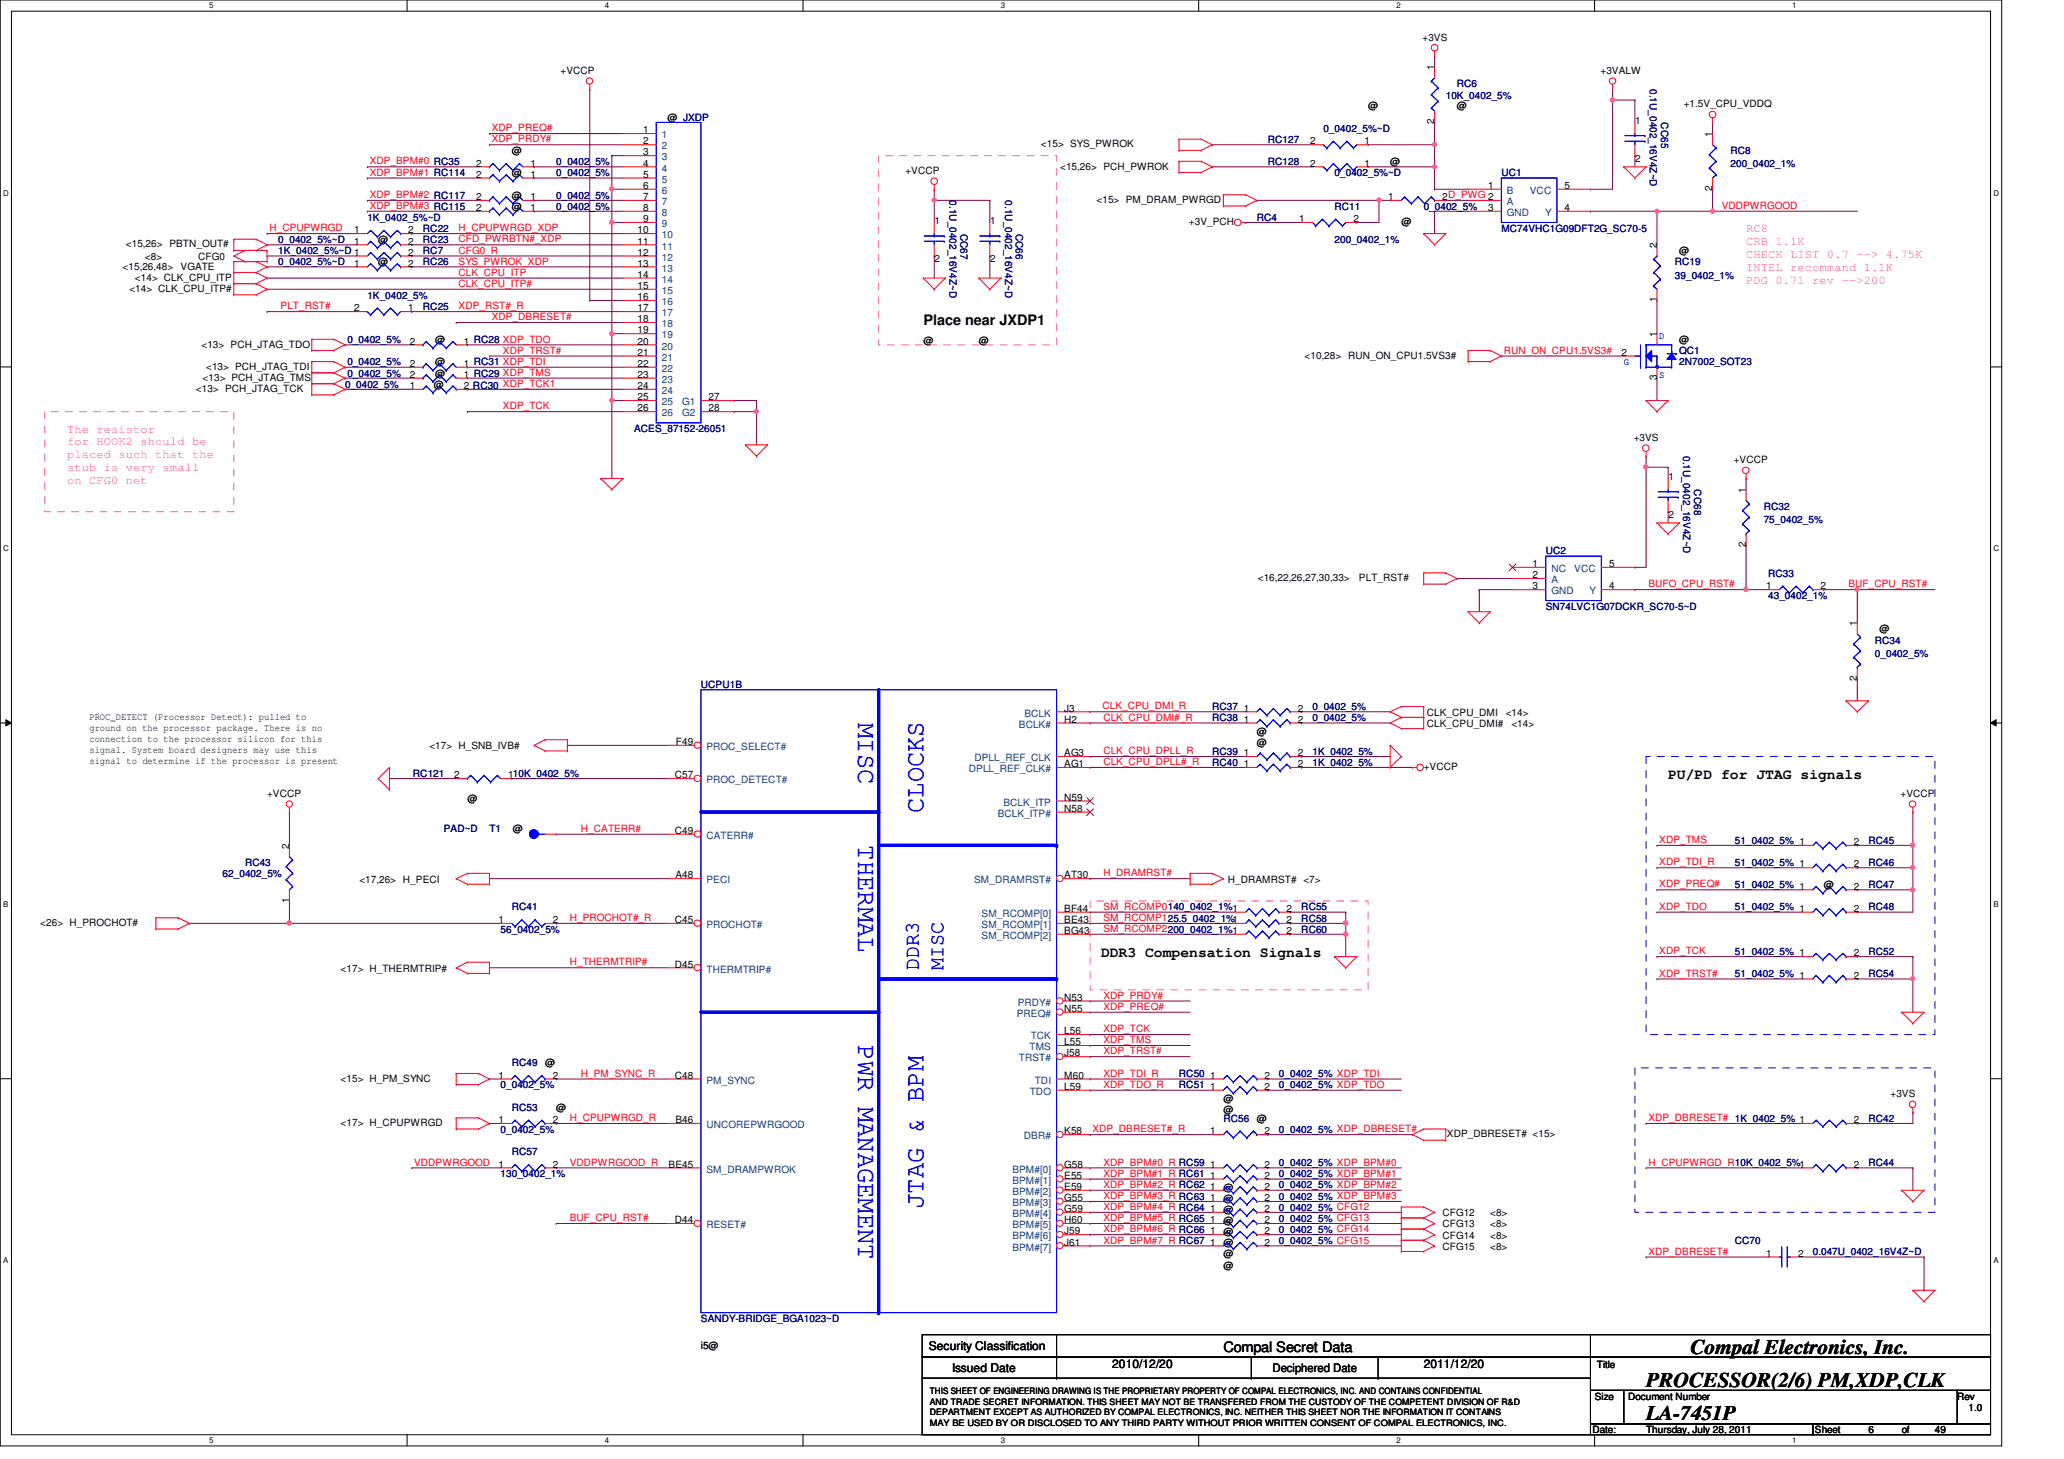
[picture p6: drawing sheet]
<svg xmlns="http://www.w3.org/2000/svg" width="297mm" height="210mm" viewBox="0 0 297 210" stroke-linecap="round" stroke-linejoin="round" font-family="sans-serif">
<defs><g id="words">
<g font-size="3.8" fill="#00f">
<text x="123.5" y="104" transform="rotate(90 123.5 104)">MISC</text>
<text x="132.9" y="117" transform="rotate(-90 132.9 117)">CLOCKS</text>
<text x="123.5" y="121.6" transform="rotate(90 123.5 121.6)">THERMAL</text>
<text x="123.5" y="150.4" transform="rotate(90 123.5 150.4)">PWR MANAGEMENT</text>
<text x="132.9" y="173.9" transform="rotate(-90 132.9 173.9)">JTAG &amp; BPM</text>
</g>
<g font-size="3" fill="#00f">
<text x="132.2" y="139.5" transform="rotate(-90 132.2 139.5)">DDR3</text>
<text x="135.8" y="139.5" transform="rotate(-90 135.8 139.5)">MISC</text>
</g>
<g font-size="3">
<text x="243.3" y="194.7">Compal Electronics, Inc.</text>
<text x="236.9" y="199.6">PROCESSOR(2/6) PM,XDP,CLK</text>
<text x="236.9" y="204.3">LA-7451P</text>
</g>
<g font-size="2.1">
<text x="132.9" y="46.7">Place near JXDP1</text>
<text x="240.1" y="112.1">PU/PD for JTAG signals</text>
<text x="158.5" y="137.7">DDR3 Compensation Signals</text>
<text x="176.1" y="194.4">Compal Secret Data</text>
</g>
<g font-size="1.7" fill="#f0f">
<text x="251.3" y="33.4">RC8</text>
<text x="251.3" y="35.3">CRB 1.1K</text>
<text x="251.3" y="37.1">CHECK LIST 0.7 --&gt; 4.75K</text>
<text x="251.3" y="39">INTEL recommand 1.1K</text>
<text x="251.3" y="40.9">PDG 0.71 rev --&gt;200</text>
<text x="9.6" y="62.2">The resistor</text>
<text x="9.6" y="64.1">for HOOK2 should be</text>
<text x="9.6" y="66">placed such that the</text>
<text x="9.6" y="67.8">stub is very small</text>
<text x="9.6" y="69.7">on CFG0 net</text>
</g>
<g font-size="1.7">
<text x="133.7" y="194.3">Security Classification</text>
<text x="137" y="197.3">Issued Date</text>
<text x="160.1" y="196.9">2010/12/20</text>
<text x="183.1" y="197.4">Deciphered Date</text>
<text x="204.9" y="196.9">2011/12/20</text>
</g>
<g font-size="1.4">
<text x="204.7" y="5.8">+3VS</text>
<text x="80.7" y="10.6">+VCCP</text>
<text x="206.4" y="10.1" transform="rotate(-90 206.4 10.1)">1</text>
<text x="230.3" y="10.6">+3VALW</text>
<text x="96.1" y="17.4">@ JXDP</text>
<text x="196.9" y="15.7">@</text>
<text x="206.4" y="17.9" transform="rotate(-90 206.4 17.9)">2</text>
<text x="209.7" y="15.7">@</text>
<text x="235.3" y="17.8">1</text>
<text x="242.3" y="15.5">+1.5V_CPU_VDDQ</text>
<text x="68.5" y="24">2</text>
<text x="73.7" y="22.2">@</text>
<text x="76.4" y="24">1</text>
<text x="92.5" y="19.2">1</text>
<text x="92.5" y="20.8">2</text>
<text x="92.5" y="22.4">3</text>
<text x="92.5" y="24">4</text>
<text x="149.8" y="21.2">&lt;15&gt; SYS_PWROK</text>
<text x="188.5" y="24">2</text>
<text x="188.5" y="20.8">2</text>
<text x="196.4" y="24">1</text>
<text x="196.4" y="20.8">1</text>
<text x="200.1" y="23.7">@</text>
<text x="235.3" y="23.3">2</text>
<text x="246.4" y="19.7" transform="rotate(-90 246.4 19.7)">1</text>
<text x="68.5" y="28.8">2</text>
<text x="68.5" y="25.6">2</text>
<text x="73.7" y="28.6">@</text>
<text x="73.7" y="25.4">@</text>
<text x="76.4" y="28.8">1</text>
<text x="76.4" y="25.6">1</text>
<text x="92.5" y="25.6">5</text>
<text x="92.5" y="27.2">6</text>
<text x="92.5" y="28.8">7</text>
<text x="130.3" y="25.1">+VCCP</text>
<text x="152.6" y="24.4">&lt;15,26&gt; PCH_PWROK</text>
<text x="157.8" y="29.2">&lt;15&gt; PM_DRAM_PWRGD</text>
<text x="199.8" y="28.8">1</text>
<text x="207.6" y="28.8">2D_PWG 2</text>
<text x="214.2" y="27.2">1</text>
<text x="225.2" y="27.2">5</text>
<text x="246.4" y="27.5" transform="rotate(-90 246.4 27.5)">2</text>
<text x="18.1" y="35.6">&lt;15,26&gt; PBTN_OUT#</text>
<text x="51" y="33.6">1</text>
<text x="51" y="35.2">1</text>
<text x="54.4" y="35">@</text>
<text x="58.8" y="33.6">2</text>
<text x="58.8" y="35.2">2</text>
<text x="68.5" y="30.4">2</text>
<text x="73.7" y="30.2">@</text>
<text x="76.4" y="30.4">1</text>
<text x="91.7" y="33.6">10</text>
<text x="91.7" y="35.2">11</text>
<text x="92.5" y="30.4">8</text>
<text x="92.5" y="32">9</text>
<text x="134.5" y="32.2">1</text>
<text x="142.5" y="32.2">1</text>
<text x="171.1" y="32.4">+3V_PCH</text>
<text x="187" y="32">1</text>
<text x="194.8" y="32">2</text>
<text x="201.7" y="32.4">@</text>
<text x="214.2" y="30.4">3</text>
<text x="225.2" y="30.4">4</text>
<text x="238.4" y="35.7" transform="rotate(-90 238.4 35.7)">2</text>
<text x="17.6" y="38.8">&lt;15,26,48&gt;</text>
<text x="18.6" y="42">&lt;14&gt; CLK_CPU_ITP#</text>
<text x="19.4" y="40.4">&lt;14&gt; CLK_CPU_ITP</text>
<text x="20.9" y="37.4">&lt;8&gt;</text>
<text x="26" y="38.8">VGATE</text>
<text x="28.5" y="37.4">CFG0</text>
<text x="51" y="38.4">1</text>
<text x="54.4" y="38.2">@</text>
<text x="58.8" y="36.8">2</text>
<text x="58.8" y="38.4">2</text>
<text x="91.7" y="36.8">12</text>
<text x="91.7" y="38.4">13</text>
<text x="91.7" y="40">14</text>
<text x="91.7" y="41.6">15</text>
<text x="134.5" y="37.7">2</text>
<text x="142.5" y="37.7">2</text>
<text x="241.7" y="36.6">@</text>
<text x="51" y="44.8">2</text>
<text x="58.8" y="44.8">1</text>
<text x="91.7" y="43.2">16</text>
<text x="91.7" y="44.8">17</text>
<text x="91.7" y="46.4">18</text>
<text x="91.7" y="48">19</text>
<text x="238.4" y="43.5" transform="rotate(-90 238.4 43.5)">1</text>
<text x="29" y="50">&lt;13&gt; PCH_JTAG_TDO</text>
<text x="29.7" y="53.2">&lt;13&gt; PCH_JTAG_TDI</text>
<text x="59" y="52.8">2</text>
<text x="59" y="49.6">2</text>
<text x="62.6" y="52.6">@</text>
<text x="62.6" y="49.4">@</text>
<text x="66.8" y="52.8">1 RC31 XDP_TDI</text>
<text x="66.8" y="49.6">1 RC28 XDP_TDO</text>
<text x="91.7" y="49.6">20</text>
<text x="91.7" y="51.2">21</text>
<text x="91.7" y="52.8">22</text>
<text x="132.9" y="49.5">@</text>
<text x="140.9" y="49.5">@</text>
<text x="187.7" y="51.6">&lt;10,28&gt; RUN_ON_CPU1.5VS3#</text>
<text x="233.4" y="51.2">2</text>
<text x="238.4" y="48.5" transform="rotate(-90 238.4 48.5)">1</text>
<text x="241.7" y="49.4">@</text>
<text x="28.2" y="56.4">&lt;13&gt; PCH_JTAG_TCK</text>
<text x="29.2" y="54.8">&lt;13&gt; PCH_JTAG_TMS</text>
<text x="59" y="54.4">2</text>
<text x="59" y="56">1</text>
<text x="62.4" y="55.8">@</text>
<text x="62.6" y="54.2">@</text>
<text x="66.8" y="54.4">1 RC29 XDP_TMS</text>
<text x="66.8" y="56">2 RC30 XDP_TCK1</text>
<text x="91.7" y="54.4">23</text>
<text x="91.7" y="56">24</text>
<text x="91.7" y="57.6">25</text>
<text x="91.7" y="59.2">26</text>
<text x="102" y="57.6">27</text>
<text x="102" y="59.2">28</text>
<text x="238.4" y="54.7" transform="rotate(-90 238.4 54.7)">3</text>
<text x="235.1" y="63.5">+3VS</text>
<text x="240.1" y="69">1</text>
<text x="249.5" y="66.6">+VCCP</text>
<text x="251.2" y="70.9" transform="rotate(-90 251.2 70.9)">1</text>
<text x="240.1" y="74.5">2</text>
<text x="181" y="83.6">&lt;16,22,26,27,30,33&gt;</text>
<text x="195.6" y="83.6">PLT_RST#</text>
<text x="220.6" y="81.6">1</text>
<text x="220.6" y="83.2">2</text>
<text x="231.6" y="81.6">5</text>
<text x="251.2" y="78.7" transform="rotate(-90 251.2 78.7)">2</text>
<text x="220.6" y="84.8">3</text>
<text x="231.6" y="84.8">4</text>
<text x="254.2" y="84.8">1</text>
<text x="262" y="84.8">2</text>
<text x="267.2" y="90.1" transform="rotate(-90 267.2 90.1)">1</text>
<text x="270.5" y="91">@</text>
<text x="267.2" y="97.9" transform="rotate(-90 267.2 97.9)">2</text>
<text x="12.9" y="103.6">PROC_DETECT (Processor Detect): pulled to</text>
<text x="12.9" y="105.2">ground on the processor package. There is no</text>
<text x="12.9" y="106.7">connection to the processor silicon for this</text>
<text x="61.8" y="107.8">&lt;17&gt; H_SNB_IVB#</text>
<text x="97.3" y="107.2">F49</text>
<text x="153.2" y="104">H2</text>
<text x="153.2" y="102.4">J3</text>
<text x="179" y="102.4">1</text>
<text x="179" y="104">1</text>
<text x="180.9" y="105.7">@</text>
<text x="180.9" y="107.3">@</text>
<text x="186.8" y="102.4">2</text>
<text x="186.8" y="104">2</text>
<text x="205.4" y="103">CLK_CPU_DMI</text>
<text x="205.4" y="104.6">CLK_CPU_DMI#</text>
<text x="216.7" y="103">&lt;14&gt;</text>
<text x="217.5" y="104.6">&lt;14&gt;</text>
<text x="12.9" y="108.3">signal. System board designers may use this</text>
<text x="12.9" y="109.9">signal to determine if the processor is present</text>
<text x="65.4" y="112">2</text>
<text x="73.1" y="112">110K_0402_5%</text>
<text x="97.1" y="112">C57</text>
<text x="153.2" y="110.4">AG1</text>
<text x="153.2" y="108.8">AG3</text>
<text x="179" y="108.8">1</text>
<text x="179" y="110.4">1</text>
<text x="186.8" y="108.8">2</text>
<text x="186.8" y="110.4">2</text>
<text x="204.9" y="110.8">+VCCP</text>
<text x="38.4" y="114.6">+VCCP</text>
<text x="67.3" y="115.3">@</text>
<text x="73.8" y="119.8">@</text>
<text x="97.1" y="120">C49</text>
<text x="153.2" y="115.2">N59</text>
<text x="153.2" y="116.8">N58</text>
<text x="273.5" y="114.6">+VCCP</text>
<text x="41.6" y="122.1" transform="rotate(-90 41.6 122.1)">2</text>
<text x="266.8" y="121.6">2</text>
<text x="266.8" y="124.8">2</text>
<text x="41.6" y="129.9" transform="rotate(-90 41.6 129.9)">1</text>
<text x="51.7" y="127">&lt;17,26&gt; H_PECI</text>
<text x="97.2" y="126.4">A48</text>
<text x="153.2" y="126.4">AT30</text>
<text x="153.2" y="131.2">BF44</text>
<text x="176.7" y="127">H_DRAMRST# &lt;7&gt;</text>
<text x="185.2" y="131.2">2</text>
<text x="262.5" y="127.8">@</text>
<text x="266.8" y="131.2">2</text>
<text x="266.8" y="128">2</text>
<text x="5.8" y="133.2">&lt;26&gt; H_PROCHOT#</text>
<text x="71.8" y="132.8">1</text>
<text x="79.5" y="132.8">2</text>
<text x="97.1" y="132.8">C45</text>
<text x="153.2" y="132.8">BE43</text>
<text x="153.2" y="134.4">BG43</text>
<text x="185.2" y="132.8">2</text>
<text x="185.2" y="134.4">2</text>
<text x="266.8" y="137.6">2</text>
<text x="49" y="139.8">&lt;17&gt; H_THERMTRIP#</text>
<text x="97.1" y="139.2">D45</text>
<text x="153.2" y="144">N53</text>
<text x="266.8" y="140.8">2</text>
<text x="153.2" y="145.6">N55</text>
<text x="153.2" y="148.8">L56</text>
<text x="49" y="155.6">&lt;15&gt; H_PM_SYNC</text>
<text x="71.8" y="155.2">1</text>
<text x="78.4" y="153.4">@</text>
<text x="79.5" y="155.2">2</text>
<text x="97.1" y="155.2">C48</text>
<text x="153.2" y="150.4">L55</text>
<text x="153.2" y="152">J58</text>
<text x="153.2" y="155.2">M60</text>
<text x="174.2" y="155.2">1</text>
<text x="182" y="155.2">2</text>
<text x="71.8" y="161.6">1</text>
<text x="79.5" y="161.6">2</text>
<text x="80" y="159.8">@</text>
<text x="97.2" y="161.6">B46</text>
<text x="153.2" y="156.8">L59</text>
<text x="174.2" y="156.8">1</text>
<text x="176.1" y="160.1">@</text>
<text x="176.1" y="158.5">@</text>
<text x="180.9" y="161.4">@</text>
<text x="182" y="156.8">2</text>
<text x="266.8" y="161.6">2</text>
<text x="272.1" y="157.9">+3VS</text>
<text x="49" y="162">&lt;17&gt; H_CPUPWRGD</text>
<text x="71.8" y="168">1</text>
<text x="79.5" y="168">2</text>
<text x="96.2" y="168">BE45</text>
<text x="153.2" y="163.2">K58</text>
<text x="153.2" y="168">G58</text>
<text x="174.2" y="168">1</text>
<text x="174.2" y="163.2">1</text>
<text x="182" y="168">2</text>
<text x="182" y="163.2">2</text>
<text x="208.2" y="163.6">XDP_DBRESET# &lt;15&gt;</text>
<text x="266.8" y="168">2</text>
<text x="153.2" y="169.6">E55</text>
<text x="153.2" y="171.2">E59</text>
<text x="153.2" y="172.8">G55</text>
<text x="174.2" y="171.2">1</text>
<text x="174.2" y="169.6">1</text>
<text x="174.2" y="172.8">1</text>
<text x="176.1" y="171.3">@</text>
<text x="176.1" y="172.9">@</text>
<text x="182" y="171.2">2</text>
<text x="182" y="169.6">2</text>
<text x="182" y="172.8">2</text>
<text x="97.1" y="176">D44</text>
<text x="153.2" y="174.4">G59</text>
<text x="153.2" y="176">H60</text>
<text x="153.2" y="177.6">J59</text>
<text x="153.2" y="179.2">J61</text>
<text x="174.2" y="176">1</text>
<text x="174.2" y="177.6">1</text>
<text x="174.2" y="174.4">1</text>
<text x="174.2" y="179.2">1</text>
<text x="176.1" y="179.3">@</text>
<text x="176.1" y="174.5">@</text>
<text x="176.1" y="177.7">@</text>
<text x="176.1" y="176.1">@</text>
<text x="182" y="176">2</text>
<text x="182" y="177.6">2</text>
<text x="182" y="174.4">2</text>
<text x="182" y="179.2">2</text>
<text x="207.6" y="178.2">CFG14</text>
<text x="207.6" y="176.6">CFG13</text>
<text x="207.6" y="179.8">CFG15</text>
<text x="207.6" y="175">CFG12</text>
<text x="214.5" y="178.2">&lt;8&gt;</text>
<text x="214.5" y="176.6">&lt;8&gt;</text>
<text x="214.5" y="179.8">&lt;8&gt;</text>
<text x="214.5" y="175">&lt;8&gt;</text>
<text x="176.1" y="180.9">@</text>
<text x="176.1" y="182.5">@</text>
<text x="254.2" y="180.8">1</text>
<text x="258.8" y="180.8">2</text>
<text x="100.9" y="194">i5@</text>
<text x="229.8" y="196.8">Title</text>
<text x="229.5" y="201.4">Size</text>
<text x="234.3" y="201.4">Document Number</text>
<text x="281.7" y="201.4">Rev</text>
<text x="283.3" y="203">1.0</text>
<text x="229.2" y="206.2">Date:</text>
<text x="236.9" y="206.2">Thursday, July 28, 2011</text>
<text x="261.2" y="206.2">Sheet</text>
<text x="268.9" y="206.2">6</text>
<text x="273.7" y="206.2">of</text>
<text x="278.5" y="206.2">49</text>
</g>
<g font-size="1.4" fill="#000080">
<text x="208.1" y="14.2">10K_0402_5%</text>
<text x="209.7" y="12.6">RC6</text>
<text x="237.4" y="12.8" transform="rotate(90 237.4 12.8)">0.1U_0402_16V4Z~D</text>
<text x="239.1" y="17.6" transform="rotate(90 239.1 17.6)">CC65</text>
<text x="80" y="23.7">0_0402_5%</text>
<text x="182.5" y="23.7">RC128</text>
<text x="182.5" y="20.6">RC127</text>
<text x="190.5" y="19">0_0402_5%~D</text>
<text x="249" y="22.2">RC8</text>
<text x="80" y="28.6">0_0402_5%</text>
<text x="80" y="25.4">0_0402_5%</text>
<text x="136.6" y="28.8" transform="rotate(90 136.6 28.8)">0.1U_0402_16V4Z~D</text>
<text x="144.6" y="28.8" transform="rotate(90 144.6 28.8)">0.1U_0402_16V4Z~D</text>
<text x="192.1" y="25.4">0_0402_5%~D</text>
<text x="216.1" y="25.4">UC1</text>
<text x="249" y="24.1">200_0402_1%</text>
<text x="40" y="35">0_0402_5%~D</text>
<text x="52.9" y="31.8">1K_0402_5%~D</text>
<text x="60.9" y="33.4">RC22</text>
<text x="60.9" y="35">RC23</text>
<text x="80" y="30.2">0_0402_5%</text>
<text x="138.2" y="33.6" transform="rotate(90 138.2 33.6)">CC67</text>
<text x="146.2" y="33.6" transform="rotate(90 146.2 33.6)">CC66</text>
<text x="180.9" y="31.8">RC4</text>
<text x="192.1" y="35">200_0402_1%</text>
<text x="192.1" y="30.2">RC11</text>
<text x="204.9" y="30.2">0_0402_5%</text>
<text x="216.1" y="33.4">MC74VHC1G09DFT2G_SC70-5</text>
<text x="40" y="36.6">1K_0402_5%~D 1</text>
<text x="40" y="38.2">0_0402_5%~D</text>
<text x="60.9" y="36.6">RC7</text>
<text x="60.9" y="38.2">RC26</text>
<text x="241" y="38.2">RC19</text>
<text x="241" y="40.1">39_0402_1%</text>
<text x="52.9" y="43">1K_0402_5%</text>
<text x="60.9" y="44.6">RC25</text>
<text x="50" y="52.6">0_0402_5%</text>
<text x="50" y="49.4">0_0402_5%</text>
<text x="241.7" y="51">QC1</text>
<text x="241.7" y="52.6">2N7002_SOT23</text>
<text x="49.7" y="55.8">0_0402_5%</text>
<text x="50" y="54.2">0_0402_5%</text>
<text x="91.3" y="62.2">ACES_87152-26051</text>
<text x="242.2" y="65.6" transform="rotate(90 242.2 65.6)">0.1U_0402_16V4Z~D</text>
<text x="243.8" y="70.4" transform="rotate(90 243.8 70.4)">CC68</text>
<text x="253.8" y="73.4">RC32</text>
<text x="253.8" y="75.3">75_0402_5%</text>
<text x="222.5" y="79.8">UC2</text>
<text x="254.5" y="83">RC33</text>
<text x="222.5" y="87.8">SN74LVC1G07DCKR_SC70-5~D</text>
<text x="254.5" y="86.2">43_0402_1%</text>
<text x="269.8" y="92.6">RC34</text>
<text x="269.8" y="94.5">0_0402_5%</text>
<text x="100.9" y="99">UCPU1B</text>
<text x="174.5" y="102.2">RC37</text>
<text x="174.5" y="103.8">RC38</text>
<text x="188.9" y="102.2">0_0402_5%</text>
<text x="188.9" y="103.8">0_0402_5%</text>
<text x="59.4" y="111.8">RC121</text>
<text x="174.5" y="108.6">RC39</text>
<text x="174.5" y="110.2">RC40</text>
<text x="188.9" y="108.6">1K_0402_5%</text>
<text x="188.9" y="110.2">1K_0402_5%</text>
<text x="63.9" y="119.8">PAD~D</text>
<text x="70.4" y="119.8">T1</text>
<text x="35.3" y="124.6">RC43</text>
<text x="249.7" y="121.4">51_0402_5% 1</text>
<text x="249.7" y="124.6">51_0402_5% 1</text>
<text x="268.9" y="121.4">RC45</text>
<text x="268.9" y="124.6">RC46</text>
<text x="32" y="126.2">62_0402_5%</text>
<text x="73.7" y="131">RC41</text>
<text x="187.3" y="131">RC55</text>
<text x="249.7" y="131">51_0402_5% 1</text>
<text x="249.7" y="127.8">51_0402_5% 1</text>
<text x="268.9" y="131">RC48</text>
<text x="268.9" y="127.8">RC47</text>
<text x="72" y="134.2">56_0402_5%</text>
<text x="187.3" y="132.6">RC58</text>
<text x="187.3" y="134.2">RC60</text>
<text x="249.7" y="137.4">51_0402_5% 1</text>
<text x="268.9" y="137.4">RC52</text>
<text x="249.7" y="140.6">51_0402_5% 1</text>
<text x="268.9" y="140.6">RC54</text>
<text x="73.7" y="153.4">RC49</text>
<text x="169.7" y="155">RC50</text>
<text x="184.1" y="155">0_0402_5% XDP_TDI</text>
<text x="72" y="156.6">0_0402_5%</text>
<text x="73.7" y="159.8">RC53</text>
<text x="169.7" y="156.6">RC51</text>
<text x="176.1" y="161.4">RC56</text>
<text x="184.1" y="156.6">0_0402_5% XDP_TDO</text>
<text x="268.9" y="161.4">RC42</text>
<text x="72" y="163">0_0402_5%</text>
<text x="73.7" y="166.2">RC57</text>
<text x="184.1" y="163">0_0402_5% XDP_DBRESET#</text>
<text x="184.1" y="167.8">0_0402_5% XDP_BPM#0</text>
<text x="268.9" y="167.8">RC44</text>
<text x="72" y="169.4">130_0402_1%</text>
<text x="184.1" y="171">0_0402_5% XDP_BPM#2</text>
<text x="184.1" y="169.4">0_0402_5% XDP_BPM#1</text>
<text x="184.1" y="172.6">0_0402_5% XDP_BPM#3</text>
<text x="184.1" y="175.8">0_0402_5% CFG13</text>
<text x="184.1" y="177.4">0_0402_5% CFG14</text>
<text x="184.1" y="174.2">0_0402_5% CFG12</text>
<text x="184.1" y="179">0_0402_5% CFG15</text>
<text x="249.7" y="179">CC70</text>
<text x="260.9" y="180.6">0.047U_0402_16V4Z~D</text>
<text x="100.9" y="190.2">SANDY-BRIDGE_BGA1023~D</text>
</g>
<g font-size="1.4" fill="#f00">
<text x="53.2" y="23.7">XDP_BPM#0 RC35</text>
<text x="70.8" y="20.5">XDP_PRDY#</text>
<text x="70.8" y="18.9">XDP_PREQ#</text>
<text x="53.2" y="25.3">XDP_BPM#1 RC114</text>
<text x="53.2" y="28.5">XDP_BPM#2 RC117</text>
<text x="38.8" y="33.3">H_CPUPWRGD</text>
<text x="53.2" y="30.1">XDP_BPM#3 RC115</text>
<text x="66" y="34.9">CFD_PWRBTN#_XDP</text>
<text x="66" y="33.3">H_CPUPWRGD_XDP</text>
<text x="247.8" y="30.1">VDDPWRGOOD</text>
<text x="66" y="38.1">SYS_PWROK_XDP</text>
<text x="66" y="41.3">CLK_CPU_ITP#</text>
<text x="66" y="39.7">CLK_CPU_ITP</text>
<text x="66" y="36.5">CFG0_R</text>
<text x="40.4" y="44.5">PLT_RST#</text>
<text x="66" y="44.5">XDP_RST#_R</text>
<text x="70.8" y="46.1">XDP_DBRESET#</text>
<text x="72.4" y="50.9">XDP_TRST#</text>
<text x="216.4" y="50.9">RUN_ON_CPU1.5VS3#</text>
<text x="72.4" y="58.9">XDP_TCK</text>
<text x="237.2" y="84.5">BUFO_CPU_RST#</text>
<text x="266" y="84.5">BUF_CPU_RST#</text>
<text x="158.7" y="102.1">CLK_CPU_DMI_R</text>
<text x="158.8" y="103.7">CLK_CPU_DMI#_R</text>
<text x="158.8" y="110.1">CLK_CPU_DPLL#_R</text>
<text x="158.8" y="108.5">CLK_CPU_DPLL_R</text>
<text x="83.6" y="119.7">H_CATERR#</text>
<text x="238.8" y="121.3">XDP_TMS</text>
<text x="238.8" y="124.5">XDP_TDI_R</text>
<text x="158.8" y="126.1">H_DRAMRST#</text>
<text x="158.8" y="130.9">SM_RCOMP0140_0402_1%1</text>
<text x="238.8" y="130.9">XDP_TDO</text>
<text x="238.8" y="127.7">XDP_PREQ#</text>
<text x="82" y="132.5">H_PROCHOT#_R</text>
<text x="158.8" y="134.1">SM_RCOMP2200_0402_1%1</text>
<text x="158.8" y="132.5">SM_RCOMP125.5_0402_1%1</text>
<text x="238.8" y="137.3">XDP_TCK</text>
<text x="82" y="138.9">H_THERMTRIP#</text>
<text x="158.8" y="143.7">XDP_PRDY#</text>
<text x="238.8" y="140.5">XDP_TRST#</text>
<text x="158.8" y="145.3">XDP_PREQ#</text>
<text x="158.8" y="148.5">XDP_TCK</text>
<text x="83.6" y="154.9">H_PM_SYNC_R</text>
<text x="158.8" y="150.1">XDP_TMS</text>
<text x="158.8" y="151.7">XDP_TRST#</text>
<text x="158.8" y="154.9">XDP_TDI_R</text>
<text x="82" y="161.3">H_CPUPWRGD_R</text>
<text x="158.8" y="156.5">XDP_TDO_R</text>
<text x="237.2" y="161.3">XDP_DBRESET# 1K_0402_5% 1</text>
<text x="59.6" y="167.7">VDDPWRGOOD</text>
<text x="82" y="167.7">VDDPWRGOOD_R</text>
<text x="157.2" y="162.9">XDP_DBRESET#_R</text>
<text x="158.8" y="167.7">XDP_BPM#0_R RC59</text>
<text x="237.2" y="167.7">H_CPUPWRGD_R10K_0402_5%1</text>
<text x="158.8" y="169.3">XDP_BPM#1_R RC61</text>
<text x="158.8" y="170.9">XDP_BPM#2_R RC62</text>
<text x="158.8" y="172.5">XDP_BPM#3_R RC63</text>
<text x="82" y="175.7">BUF_CPU_RST#</text>
<text x="158.8" y="174.1">XDP_BPM#4_R RC64</text>
<text x="158.8" y="175.7">XDP_BPM#5_R RC65</text>
<text x="158.8" y="177.3">XDP_BPM#6_R RC66</text>
<text x="158.8" y="178.9">XDP_BPM#7_R RC67</text>
<text x="237.2" y="180.5">XDP_DBRESET#</text>
</g>
<g font-size="1.4" fill="#004080">
<text x="95.2" y="19.9">1</text>
<text x="95.2" y="21.5">2</text>
<text x="95.2" y="23.1">3</text>
<text x="95.2" y="24.7">4</text>
<text x="95.2" y="26.3">5</text>
<text x="95.2" y="27.9">6</text>
<text x="95.2" y="29.5">7</text>
<text x="216.9" y="27.9">B</text>
<text x="216.9" y="29.5">A</text>
<text x="220.2" y="27.9">VCC</text>
<text x="95.2" y="31.1">8</text>
<text x="95.2" y="32.7">9</text>
<text x="95.2" y="34.3">10</text>
<text x="95.2" y="35.9">11</text>
<text x="216.9" y="31.1">GND</text>
<text x="222.4" y="31.1">Y</text>
<text x="95.2" y="37.5">12</text>
<text x="95.2" y="39.1">13</text>
<text x="95.2" y="40.7">14</text>
<text x="95.2" y="42.3">15</text>
<text x="95.2" y="43.9">16</text>
<text x="95.2" y="45.5">17</text>
<text x="95.2" y="47.1">18</text>
<text x="95.2" y="48.7">19</text>
<text x="95.2" y="50.3">20</text>
<text x="95.2" y="51.9">21</text>
<text x="95.2" y="53.5">22</text>
<text x="95.2" y="55.1">23</text>
<text x="95.2" y="56.7">24</text>
<text x="95.2" y="58.3">25</text>
<text x="95.2" y="59.9">26</text>
<text x="98.2" y="58.3">G1</text>
<text x="98.2" y="59.9">G2</text>
<text x="223.3" y="82.3">NC</text>
<text x="223.3" y="83.9">A</text>
<text x="226.6" y="82.3">VCC</text>
<text x="223.3" y="85.5">GND</text>
<text x="228.8" y="85.5">Y</text>
<text x="101.7" y="107.9">PROC_SELECT#</text>
<text x="146.6" y="104.7">BCLK#</text>
<text x="147.4" y="103.1">BCLK</text>
<text x="101.7" y="112.7">PROC_DETECT#</text>
<text x="139.4" y="111.1">DPLL_REF_CLK#</text>
<text x="140.2" y="109.5">DPLL_REF_CLK</text>
<text x="143.6" y="117.5">BCLK_ITP#</text>
<text x="144.4" y="115.9">BCLK_ITP</text>
<text x="101.7" y="120.7">CATERR#</text>
<text x="101.7" y="127.1">PECI</text>
<text x="140.2" y="127.1">SM_DRAMRST#</text>
<text x="141.3" y="131.9">SM_RCOMP[0]</text>
<text x="101.7" y="133.5">PROCHOT#</text>
<text x="141.3" y="133.5">SM_RCOMP[1]</text>
<text x="141.3" y="135.1">SM_RCOMP[2]</text>
<text x="101.7" y="139.9">THERMTRIP#</text>
<text x="146.3" y="146.3">PREQ#</text>
<text x="146.5" y="144.7">PRDY#</text>
<text x="148.3" y="149.5">TCK</text>
<text x="101.7" y="155.9">PM_SYNC</text>
<text x="146.6" y="152.7">TRST#</text>
<text x="148.2" y="151.1">TMS</text>
<text x="148.9" y="155.9">TDI</text>
<text x="148.2" y="157.5">TDO</text>
<text x="101.7" y="162.3">UNCOREPWRGOOD</text>
<text x="147.4" y="163.9">DBR#</text>
<text x="101.7" y="168.7">SM_DRAMPWROK</text>
<text x="145.7" y="168.7">BPM#[0]</text>
<text x="145.7" y="170.3">BPM#[1]</text>
<text x="145.7" y="171.9">BPM#[2]</text>
<text x="145.7" y="173.5">BPM#[3]</text>
<text x="101.7" y="176.7">RESET#</text>
<text x="145.7" y="175.1">BPM#[4]</text>
<text x="145.7" y="176.7">BPM#[5]</text>
<text x="145.7" y="178.3">BPM#[6]</text>
<text x="145.7" y="179.9">BPM#[7]</text>
</g>
<g font-size="1.4" fill="#00f">
<text x="233.7" y="52.6">G</text>
<text x="238.8" y="48.7">D</text>
<text x="238.8" y="54.3">S</text>
</g>
<g font-size="1.3">
<text x="133.8" y="203.6">DEPARTMENT EXCEPT AS AUTHORIZED BY COMPAL ELECTRONICS, INC. NEITHER THIS SHEET NOR THE INFORMATION IT CONTAINS</text>
<text x="133.8" y="200.6">THIS SHEET OF ENGINEERING DRAWING IS THE PROPRIETARY PROPERTY OF COMPAL ELECTRONICS, INC. AND CONTAINS CONFIDENTIAL</text>
<text x="133.8" y="202.1">AND TRADE SECRET INFORMATION. THIS SHEET MAY NOT BE TRANSFERED FROM THE CUSTODY OF THE COMPETENT DIVISION OF R&amp;D</text>
<text x="133.8" y="205.1">MAY BE USED BY OR DISCLOSED TO ANY THIRD PARTY WITHOUT PRIOR WRITTEN CONSENT OF COMPAL ELECTRONICS, INC.</text>
</g>
<g font-size="1.1">
<text x="30.1" y="1.1">5</text>
<text x="87" y="1.1">4</text>
<text x="144" y="1.1">3</text>
<text x="201" y="1.1">2</text>
<text x="257.9" y="1.1">1</text>
<text x=".5" y="28.2">D</text>
<text x="286.9" y="28.2">D</text>
<text x=".5" y="79.3">C</text>
<text x="286.9" y="79.3">C</text>
<text x=".5" y="130.6">B</text>
<text x="286.9" y="130.6">B</text>
<text x=".5" y="181.7">A</text>
<text x="286.9" y="181.7">A</text>
<text x="30.1" y="207.6">5</text>
<text x="87" y="207.6">4</text>
<text x="144" y="207.6">3</text>
<text x="201" y="207.6">2</text>
<text x="257.9" y="207.6">1</text>
</g>
</g></defs>
<path d="M0 0h288.1v208h-288.1zM1.6 1.6h284.9v204.8h-284.9z" fill="none" stroke="#000" stroke-width=".14"/>
<g fill="#fff">
<path d="M30.1 .2h.6v1.2h-.6z"/>
<path d="M30.1 206.6h.6v1.2h-.6z"/>
</g>
<path d="M58.6 0v1.6M58.6 206.4v1.6" fill="none" stroke="#000" stroke-width=".14"/>
<g fill="#fff">
<path d="M87 .2h.6v1.2h-.6z"/>
<path d="M87 206.6h.6v1.2h-.6z"/>
</g>
<path d="M115.6 0v1.6M115.6 206.4v1.6" fill="none" stroke="#000" stroke-width=".14"/>
<g fill="#fff">
<path d="M144 .2h.6v1.2h-.6z"/>
<path d="M144 206.6h.6v1.2h-.6z"/>
</g>
<path d="M172.5 0v1.6M172.5 206.4v1.6" fill="none" stroke="#000" stroke-width=".14"/>
<g fill="#fff">
<path d="M201 .2h.5v1.2h-.5z"/>
<path d="M201 206.6h.5v1.2h-.5z"/>
</g>
<path d="M229.5 0v1.6M229.5 206.4v1.6" fill="none" stroke="#000" stroke-width=".14"/>
<g fill="#fff">
<path d="M257.9 .2h.6v1.2h-.6z"/>
<path d="M257.9 206.6h.6v1.2h-.6z"/>
<path d="M.5 27.2h.7v1.2h-.7z"/>
<path d="M286.9 27.2h.8v1.2h-.8z"/>
<path d="M.5 78.4h.7v1.1h-.7z"/>
<path d="M286.9 78.4h.8v1.1h-.8z"/>
</g>
<path d="M0 52.8h1.6M286.5 52.8h1.6" fill="none" stroke="#000" stroke-width=".14"/>
<g fill="#fff">
<path d="M.5 129.6h.7v1.2h-.7z"/>
<path d="M286.9 129.6h.7v1.2h-.7z"/>
</g>
<path d="M0 104h1.6M.8 103.5l.8 .5-.8 .4zM286.5 104l.8-.5v.9zM286.5 104h1.6" fill="none" stroke="#000" stroke-width=".14"/>
<path d="M.8 103.5l.8 .5-.8 .4zM286.5 104l.8-.5v.9z" fill="#000"/>
<g fill="#fff">
<path d="M.5 180.8h.7v1.1h-.7z"/>
<path d="M286.9 180.8h.7v1.1h-.7z"/>
</g>
<path d="M0 155.2h1.6M286.5 155.2h1.6" fill="none" stroke="#000" stroke-width=".14"/>
<g fill="none" stroke="#800040" stroke-width=".14">
<path d="M246.5 17.6h.1M246.5 17.6v1.6M174.5 24h.1M174.5 24h14.4M206.5 27.2h.1M206.5 24h.1M206.5 30.4h.1M206.5 27.2h4.8M206.5 24v3.2M206.5 30.4v3.2M208.1 28.8h.1M208.1 28.8h3.2"/>
<path d="M216.1 51.2h.1M216.1 51.2h17.6M238.5 43.2h.1M238.5 43.2v4.8M212.9 84.8h.1M212.9 84.8v3.2M235.3 81.6h.1M235.3 81.6h1.6M56 112h.1M56 112h9.7M73.7 112h.1M73.7 112h22.4"/>
<path d="M156.9 104h.1M156.9 110.4h.1M156.9 108.8h.1M156.9 104h22.4M156.9 110.4h22.4M156.9 108.8h22.4M187.3 104h.1M187.3 102.4h.1M187.3 108.8h.1M187.3 110.4h.1M187.3 104h12.8M187.3 102.4h12.8"/>
<path d="M187.3 110.4h16M187.3 108.8h12.8M156.9 126.4h.1M156.9 126.4h14.4M238.5 131.2h.1M238.5 137.6h.1M238.5 131.2h20.8M238.5 137.6h20.8M267.3 131.2h.1M275.3 128h.1M275.3 128v3.2h-8M156.9 144h.1"/>
<path d="M156.9 145.6h.1M156.9 148.8h.1M156.9 150.4h.1M156.9 152h.1M156.9 155.2h.1M156.9 156.8h.1M156.9 144h14.4M156.9 145.6h14.4M156.9 148.8h14.4M156.9 150.4h14.4M156.9 152h14.4M156.9 156.8h17.6"/>
<path d="M156.9 155.2h17.6M182.5 156.8h.1M182.5 155.2h.1M182.5 156.8h19.2M182.5 155.2h19.2M238.5 140.8h.1M238.5 140.8h20.8M275.3 140.8h.1M275.3 140.8v4.8M156.9 163.2h.1M156.9 168h.1M156.9 169.6h.1"/>
<path d="M156.9 171.2h.1M156.9 172.8h.1M156.9 174.4h.1M156.9 176h.1M156.9 177.6h.1M156.9 179.2h.1M156.9 168h17.6M156.9 174.4h17.6M156.9 172.8h17.6M156.9 176h17.6M156.9 171.2h17.6M156.9 169.6h17.6"/>
<path d="M156.9 179.2h17.6M156.9 177.6h17.6M156.9 163.2h17.6M182.5 168h.1M182.5 174.4h.1M182.5 172.8h.1M182.5 176h.1M182.5 171.2h.1M182.5 169.6h.1M182.5 179.2h.1M182.5 177.6h.1M182.5 163.2h.1"/>
<path d="M182.5 168h19.2M182.5 174.4h19.2M182.5 172.8h19.2M182.5 176h19.2M182.5 171.2h19.2M182.5 169.6h19.2M182.5 179.2h19.2M182.5 177.6h19.2M182.5 163.2h20.8M236.9 161.6h.1M236.9 161.6h22.4M267.3 161.6h.1"/>
<path d="M275.3 160h.1M275.3 160v1.6h-8"/>
</g>
<circle cx="275.2" cy="140.8" r=".3" fill="#f0f"/>
<circle cx="275.2" cy="140.8" r=".3" fill="none" stroke="#f0f" stroke-width=".14"/>
<path d="M275.3 116.8h.1M275.3 116.8v4.8M267.3 137.6h.1M267.3 137.6h8M275.3 137.6h.1M275.3 137.6v3.2h-8M267.3 140.8h.1" fill="none" stroke="#800040" stroke-width=".14"/>
<circle cx="275.2" cy="121.6" r=".31" fill="#f0f"/>
<circle cx="275.2" cy="121.6" r=".31" fill="none" stroke="#f0f" stroke-width=".14"/>
<g fill="none" stroke="#800040" stroke-width=".14">
<path d="M238.5 121.6h.1M238.5 124.8h.1M238.5 128h.1M238.5 121.6h20.8M238.5 124.8h20.8M238.5 128h20.8M267.3 121.6h.1M267.3 124.8h.1M267.3 121.6h8M267.3 124.8h8M275.3 121.6h.1M275.3 124.8h.1"/>
<path d="M275.3 121.6v6.4"/>
</g>
<circle cx="275.2" cy="128" r=".3" fill="#f0f"/>
<circle cx="275.2" cy="128" r=".3" fill="none" stroke="#f0f" stroke-width=".14"/>
<circle cx="275.2" cy="124.8" r=".3" fill="#f0f"/>
<circle cx="275.2" cy="124.8" r=".3" fill="none" stroke="#f0f" stroke-width=".14"/>
<g fill="none" stroke="#800040" stroke-width=".14">
<path d="M232.1 14.4h.1M232.1 14.4v12.8M236.9 67.2h.1M236.9 65.6h.1M236.9 67.2h3.2M236.9 65.6v1.6M156.9 131.2h.1M156.9 134.4h.1M156.9 132.8h.1M156.9 132.8h20.8M156.9 131.2h20.8M156.9 134.4h20.8"/>
<path d="M185.7 132.8h.1M185.7 132.8h8M193.7 131.2h.1M193.7 134.4h.1M193.7 132.8h.1M193.7 131.2v6.4M267.3 128h.1M267.3 128h8"/>
</g>
<circle cx="193.7" cy="132.8" r=".31" fill="#f0f"/>
<circle cx="193.7" cy="132.8" r=".31" fill="none" stroke="#f0f" stroke-width=".14"/>
<path d="M185.7 134.4h.1M185.7 134.4h8" fill="none" stroke="#800040" stroke-width=".14"/>
<circle cx="193.7" cy="134.4" r=".31" fill="#f0f"/>
<circle cx="193.7" cy="134.4" r=".31" fill="none" stroke="#f0f" stroke-width=".14"/>
<path d="M235.3 84.8h.1M235.3 84.8h16M185.7 131.2h.1M185.7 131.2h8" fill="none" stroke="#800040" stroke-width=".14"/>
<circle cx="251.2" cy="84.8" r=".3" fill="#f0f"/>
<circle cx="251.2" cy="84.8" r=".3" fill="none" stroke="#f0f" stroke-width=".14"/>
<path d="M251.3 78.4h.1M251.3 78.4v6.4M267.3 84.8h.1M267.3 84.8h11.2" fill="none" stroke="#800040" stroke-width=".14"/>
<circle cx="267.2" cy="84.8" r=".3" fill="#f0f"/>
<circle cx="267.2" cy="84.8" r=".3" fill="none" stroke="#f0f" stroke-width=".14"/>
<g fill="none" stroke="#800040" stroke-width=".14">
<path d="M174.5 20.8h.1M174.5 20.8h14.4M235.3 22.4h.1M235.3 22.4v1.6M246.5 27.2h.1M246.5 30.4h.1M246.5 27.2v3.2M246.5 30.4h20.8M238.5 54.4h.1M238.5 54.4v3.2M251.3 68.8h.1M251.3 68.8v1.6"/>
<path d="M251.3 84.8h.1M251.3 84.8h3.2M262.5 84.8h.1M262.5 84.8h4.8M267.3 97.6h.1M267.3 84.8h.1M267.3 84.8v4.8M267.3 97.6v3.2"/>
</g>
<circle cx="246.5" cy="30.4" r=".3" fill="#f0f"/>
<circle cx="246.5" cy="30.4" r=".3" fill="none" stroke="#f0f" stroke-width=".14"/>
<path d="M206.5 17.6h.1M206.5 17.6v3.2h-9.6M196.9 20.8h.1M105.7 59.2h.1M105.7 59.2h3.2" fill="none" stroke="#800040" stroke-width=".14"/>
<circle cx="108.8" cy="59.2" r=".3" fill="#f0f"/>
<circle cx="108.8" cy="59.2" r=".3" fill="none" stroke="#f0f" stroke-width=".14"/>
<path d="M206.5 20.8h.1M206.5 20.8v3.2M238.5 30.4h.1M238.5 30.4h8M105.7 57.6h.1M105.7 57.6h3.2M108.9 59.2h.1M108.9 57.6h.1M108.9 57.6v6.4M212.9 84.8h.1M212.9 84.8h4.8" fill="none" stroke="#800040" stroke-width=".14"/>
<circle cx="206.5" cy="20.8" r=".3" fill="#f0f"/>
<circle cx="206.5" cy="20.8" r=".3" fill="none" stroke="#f0f" stroke-width=".14"/>
<path d="M196.9 24h.1M196.9 24h9.6" fill="none" stroke="#800040" stroke-width=".14"/>
<circle cx="206.5" cy="24" r=".3" fill="#f0f"/>
<circle cx="206.5" cy="24" r=".3" fill="none" stroke="#f0f" stroke-width=".14"/>
<path d="M67.3 59.2h.1M67.3 59.2h22.4M88 48h.1M88 48v9.6" fill="none" stroke="#800040" stroke-width=".14"/>
<circle cx="88.1" cy="48" r=".3" fill="#f0f"/>
<circle cx="88.1" cy="48" r=".3" fill="none" stroke="#f0f" stroke-width=".14"/>
<path d="M198.5 28.8h.1M198.5 28.8h1.6M88 57.6h.1M88 57.6h1.7" fill="none" stroke="#800040" stroke-width=".14"/>
<circle cx="198.5" cy="28.8" r=".3" fill="#f0f"/>
<circle cx="198.5" cy="28.8" r=".3" fill="none" stroke="#f0f" stroke-width=".14"/>
<g fill="none" stroke="#800040" stroke-width=".14">
<path d="M70.4 19.2h.1M70.4 19.2h19.3M38.4 38.4h.1M38.4 33.6h.1M38.4 38.4h12.9M38.4 33.6h12.9M52.9 24h.1M52.9 24h16M59.3 38.4h.1M59.3 35.2h.1M59.3 33.6h.1M59.3 38.4h30.4"/>
<path d="M59.3 35.2h30.4M59.3 33.6h30.4M70.4 20.8h.1M70.4 20.8h19.3M88 32h.1M88 22.4h.1M88 27.2h.1M88 32h1.7M88 22.4v9.6M88 22.4h1.7M88 27.2h1.7M49.7 56h.1"/>
<path d="M49.7 56h9.6M67.3 56h.1M67.3 54.4h.1M67.3 52.8h.1M67.3 56h22.4M67.3 54.4h22.4M67.3 52.8h22.4M70.4 51.2h.1M70.4 51.2h19.3"/>
</g>
<circle cx="88.1" cy="27.2" r=".3" fill="#f0f"/>
<circle cx="88.1" cy="27.2" r=".3" fill="none" stroke="#f0f" stroke-width=".14"/>
<path d="M88 57.6h.1M88 57.6v11.2" fill="none" stroke="#800040" stroke-width=".14"/>
<circle cx="88" cy="57.6" r=".31" fill="#f0f"/>
<circle cx="88" cy="57.6" r=".31" fill="none" stroke="#f0f" stroke-width=".14"/>
<g fill="none" stroke="#800040" stroke-width=".14">
<path d="M84.9 12.8h.1M84.9 12.8v30.4M38.4 35.2h.1M38.4 36.8h.1M38.4 35.2h12.9M38.4 36.8h12.9M52.9 25.6h.1M52.9 30.4h.1M52.9 28.8h.1M52.9 25.6h16M52.9 30.4h16M52.9 28.8h16"/>
<path d="M76.9 25.6h.1M76.9 24h.1M76.9 30.4h.1M76.9 28.8h.1M76.9 25.6h12.8M76.9 30.4h12.8M76.9 28.8h12.8M76.9 24h12.8M88 32h.1M88 32v16M38.4 41.6h.1M38.4 40h.1"/>
<path d="M38.4 44.8h.1M38.4 41.6h51.3M38.4 40h51.3M38.4 44.8h12.9M49.7 49.6h.1M49.7 54.4h.1M49.7 52.8h.1M49.7 49.6h9.6M49.7 54.4h9.6M49.7 52.8h9.6M59.3 44.8h.1M59.3 44.8h30.4"/>
<path d="M65.7 46.4h.1M65.7 46.4h24M67.3 49.6h.1M67.3 49.6h22.4M84.9 43.2h.1M84.9 43.2h4.8M209.7 83.2h.1M209.7 83.2h8"/>
</g>
<circle cx="88.1" cy="32" r=".3" fill="#f0f"/>
<circle cx="88.1" cy="32" r=".3" fill="none" stroke="#f0f" stroke-width=".14"/>
<g fill="none" stroke="#800040" stroke-width=".14">
<path d="M59.3 36.8h.1M59.3 36.8h30.4M134.4 27.2h.1M134.4 36.8h.1M134.4 28.8h.1M134.4 27.2v4.8M134.4 36.8v3.2M134.4 28.8h8M142.4 36.8h.1M142.4 36.8v3.2M206.5 30.4h.1M206.5 30.4h4.8"/>
<path d="M88 48h.1M88 48h1.7M240.1 67.2h.1M240.1 67.2v1.6"/>
</g>
<circle cx="134.4" cy="28.8" r=".3" fill="#f0f"/>
<circle cx="134.4" cy="28.8" r=".3" fill="none" stroke="#f0f" stroke-width=".14"/>
<g fill="none" stroke="#800040" stroke-width=".14">
<path d="M232.1 12.8h.1M232.1 12.8v1.6M142.4 28.8h.1M142.4 28.8v3.2M179.3 32h.1M179.3 32h8M228.9 30.4h.1M228.9 30.4h9.6M156.9 102.4h.1M156.9 102.4h22.4M236.9 168h.1M236.9 168h22.4"/>
<path d="M267.3 168h.1M267.3 168h8M275.3 168h.1M275.3 168v3.2"/>
</g>
<circle cx="238.5" cy="30.4" r=".3" fill="#f0f"/>
<circle cx="238.5" cy="30.4" r=".3" fill="none" stroke="#f0f" stroke-width=".14"/>
<g fill="none" stroke="#800040" stroke-width=".14">
<path d="M195.3 32h.1M198.5 28.8h.1M198.5 28.8v3.2h-3.2M228.9 27.2h.1M228.9 27.2h3.2M238.5 30.4h.1M238.5 30.4v4.8M236.9 67.2h.1M236.9 67.2v14.4M240.1 73.6h.1M240.1 73.6v1.6M81.7 107.2h.1"/>
<path d="M81.7 107.2h14.4M70.4 155.2h.1M70.4 155.2h1.6M80 155.2h.1M80 155.2h16.1M59.3 168h.1M59.3 168h12.7M70.4 161.6h.1M70.4 161.6h1.6M80 176h.1M80 161.6h.1M80 168h.1"/>
<path d="M80 176h16.1M80 161.6h16.1M80 168h16.1"/>
</g>
<circle cx="236.9" cy="67.2" r=".3" fill="#f0f"/>
<circle cx="236.9" cy="67.2" r=".3" fill="none" stroke="#f0f" stroke-width=".14"/>
<g fill="none" stroke="#800040" stroke-width=".14">
<path d="M41.7 116.8h.1M41.7 116.8v4.8M27.3 132.8h.1M27.3 132.8h44.7M41.7 129.6h.1M41.7 132.8h.1M41.7 129.6v3.2M70.4 139.2h.1M70.4 126.4h.1M70.4 139.2h25.7M70.4 126.4h25.7M80 132.8h.1"/>
<path d="M80 120h.1M80 132.8h16.1M80 120h16.1"/>
</g>
<circle cx="41.6" cy="132.8" r=".31" fill="#f0f"/>
<circle cx="41.6" cy="132.8" r=".31" fill="none" stroke="#f0f" stroke-width=".14"/>
<path d="M232.1 14.4h.1M232.1 14.4h3.2M235.3 14.4h.1M235.3 14.4v3.2" fill="none" stroke="#800040" stroke-width=".14"/>
<circle cx="232.1" cy="14.4" r=".3" fill="#f0f"/>
<circle cx="232.1" cy="14.4" r=".3" fill="none" stroke="#f0f" stroke-width=".14"/>
<path d="M206.5 8h.1M206.5 8v1.6M180.9 28.8h.1M180.9 28.8h17.6M236.9 180.8h.1M236.9 180.8h17.6M259.3 180.8h17.6M276.9 180.8h.1M276.9 185.6h.1M276.9 180.8v4.8" fill="none" stroke="#800040" stroke-width=".14"/>
<g fill="none" stroke="#f00" stroke-width=".14">
<path d="M84.9 12.8h.1M84.9 12.1v.7M206.5 8h.1M206.5 7.4v.6M232.1 12.8h.1M232.1 12.1v.7M235.3 17.6v1.6M246.5 17.6h.1M246.5 17v.6M246.5 19.2v1.6M33.7 39.2h.1M33.7 37.6h.1"/>
<path d="M33.7 36h.1M33.7 34.4h.1M33.7 36.8h.1M33.7 37.6h4.7M33.7 39.2h3.2M33.7 34.4v1.6M33.7 37.6v4.8M33.7 34.4h3.2M33.7 36h4.7M33.7 36.8l1.6 .8M35.3 36h.1M35.3 37.6h.1"/>
<path d="M35.3 36l-1.6 .8M36.9 37.6h.1M36.9 39.2h.1M36.9 34.4h.1M36.9 36h.1M36.9 37.6l1.5 .8M36.9 39.2l1.5 .8M36.9 34.4l1.5 .8M38.4 38.4h.1M38.4 35.2h.1M38.4 36h.1M38.4 37.6h.1"/>
<path d="M38.4 38.4l-1.5 .8M38.4 35.2l-1.5 .8M38.4 36v1.6M51.3 36.8h1.6M57.7 36.8h1.6M134.4 27.2h.1M134.4 26.6v.6M169.7 23.2h.1M169.7 24.8h.1M169.7 20h.1M169.7 21.6h.1M169.7 24.8h3.2"/>
<path d="M169.7 23.2h3.2M169.7 20v1.6M169.7 23.2v1.6M169.7 21.6h3.2M169.7 20h3.2M172.9 24.8h.1M172.9 23.2h.1M172.9 21.6h.1M172.9 20h.1M172.9 23.2l1.6 .8M172.9 20l1.6 .8M174.5 24h.1"/>
<path d="M174.5 20.8h.1M174.5 24l-1.6 .8M174.5 20.8l-1.6 .8M176.1 29.6h.1M176.1 28h.1M176.1 28h3.2M176.1 29.6h3.2M176.1 28v1.6M178.6 32h.7M179.3 28h.1M179.3 29.6h.1M179.3 32h.1"/>
<path d="M179.3 28l1.6 .8M180.9 28.8h.1M180.9 28.8l-1.6 .8M204.9 33.6h.1M204.9 33.6h3.2M204.9 33.6l1.6 1.6M206.5 35.2h.1M208.1 33.6h.1M208.1 33.6l-1.6 1.6M233.7 24h.1M233.7 24h3.2M233.7 24l1.6 1.6"/>
<path d="M235.3 25.6h.1M235.3 20.8v1.6M236.9 24h.1M236.9 24l-1.6 1.6M246.5 25.6v1.6M33.7 42.4h.1M33.7 40.8h.1M33.7 40.8h3.2M33.7 42.4h3.2M36.9 40.8h.1M36.9 42.4h.1M36.9 40.8l1.5 .8"/>
<path d="M38.4 41.6h.1M38.4 40h.1M38.4 41.6l-1.5 .8M38.4 40l-1.5 .8M44.9 56.8h.1M44.9 55.2h.1M44.9 50.4h.1M44.9 48.8h.1M44.9 53.6h.1M44.9 52h.1M44.9 55.2h3.1M44.9 56.8h3.1"/>
<path d="M44.9 48.8v1.6M44.9 52v4.8M44.9 48.8h3.1M44.9 50.4h3.1M44.9 53.6h3.1M44.9 52h3.1M48 55.2h.1M48 56.8h.1M48 48.8h.1M48 50.4h.1M48 53.6h.1M48 52h.1"/>
<path d="M48 55.2l1.7 .8M48 48.8l1.7 .8M48 53.6l1.7 .8M48 52l1.7 .8M49.7 56h.1M49.7 49.6h.1M49.7 54.4h.1M49.7 52.8h.1M49.7 56l-1.7 .8M49.7 49.6l-1.7 .8M49.7 54.4l-1.7 .8M49.7 52.8l-1.7 .8"/>
<path d="M59.3 52.8h1.6M59.3 54.4h1.6M65.7 52.8h1.6M65.7 54.4h1.6M132.9 40h.1M132.9 40h3.2M132.9 40l1.5 1.6M134.4 41.6h.1M136.1 40h.1M136.1 40l-1.7 1.6M140.9 40h.1M140.9 40h3.2"/>
<path d="M140.9 40l1.5 1.6M142.4 41.6h.1M144.1 40h.1M144.1 40l-1.7 1.6M211.3 52h.1M211.3 50.4h.1M211.3 50.4h3.2M211.3 52h3.2M211.3 50.4v1.6M214.5 50.4h.1M214.5 52h.1M214.5 50.4l1.6 .8"/>
<path d="M216.1 51.2h.1M216.1 51.2l-1.6 .8M236.9 57.6h.1M236.9 57.6h3.2M236.9 57.6l1.6 1.6M238.5 59.2h.1M240.1 57.6h.1M240.1 57.6l-1.6 1.6M86.4 68.8h.1M86.4 68.8h3.3M86.4 68.8l1.6 1.6M88 70.4h.1"/>
<path d="M89.7 68.8h.1M89.7 68.8l-1.7 1.6M107.3 64h.1M107.3 64h3.1M107.3 64l1.6 1.6M108.9 65.6h.1M110.4 64h.1M110.4 64l-1.5 1.6M236.9 65.6h.1M236.9 65v.6M238.5 75.2h.1M238.5 75.2h3.2"/>
<path d="M238.5 75.2l1.6 1.6M240.1 76.8h.1M241.7 75.2h.1M241.7 75.2l-1.6 1.6M251.3 68.8h.1M251.3 68.2v.6M204.9 84h.1M204.9 82.4h.1M204.9 82.4v1.6M204.9 82.4h3.2M204.9 84h3.2M208.1 82.4h.1"/>
<path d="M208.1 84h.1M208.1 82.4l1.6 .8M209.7 83.2h.1M209.7 83.2l-1.6 .8M211.3 88h.1M211.3 88h3.2M211.3 88l1.6 1.6M212.9 89.6h.1M214.5 88h.1M214.5 88l-1.6 1.6M217.7 81.6h4.8M217.7 83.2h4.8"/>
<path d="M217.7 84.8h4.8M230.5 81.6h4.8M230.5 84.8h4.8M267.3 89.6v1.6M267.3 96v1.6M41.7 116.8h.1M41.7 116.2v.6M54.4 112h.1M54.4 112l1.6 1.6M56 110.4h.1M56 113.6h.1M56 110.4v3.2"/>
<path d="M56 110.4l-1.6 1.6M76.9 107.2h.1M76.9 107.2l1.5 .8M78.4 106.4h.1M78.4 108h.1M78.4 106.4l-1.5 .8M78.4 106.4h3.3M78.4 108h3.3M81.7 106.4h.1M81.7 108h.1M81.7 106.4v1.6M179.3 108.8h1.6"/>
<path d="M185.7 108.8h1.6M200.1 102.4h.1M200.1 104h.1M200.1 107.2h.1M200.1 110.4h.1M200.1 102.4l1.6 .8M200.1 104l1.6 .8M200.1 107.2v3.2M200.1 107.2l1.6 1.6M201.7 103.2h.1M201.7 101.6h.1M201.7 104.8h.1"/>
<path d="M201.7 108.8h.1M201.7 103.2h3.2M201.7 101.6l-1.6 .8M201.7 101.6h3.2M201.7 104.8h3.2M201.7 103.2l-1.6 .8M201.7 108.8l-1.6 1.6M203.3 110.4h.1M203.3 110.4h.6M204.9 101.6h.1M204.9 103.2h.1M204.9 104.8h.1"/>
<path d="M204.9 101.6v3.2M265.7 100.8h.1M265.7 100.8h3.2M265.7 100.8l1.6 1.6M267.3 102.4h.1M268.9 100.8h.1M268.9 100.8l-1.6 1.6M275.3 116.8h.1M275.3 116.2v.6M22.4 133.6h.1M22.4 132h.1M22.4 132h3.3"/>
<path d="M22.4 133.6h3.3M22.4 132v1.6M25.7 132h.1M25.7 133.6h.1M25.7 132l1.6 .8M27.3 132.8h.1M27.3 132.8l-1.6 .8M65.7 126.4h.1M65.7 139.2h.1M65.7 126.4l1.6 .8M65.7 139.2l1.6 .8M67.3 125.6h.1"/>
<path d="M67.3 127.2h.1M67.3 138.4h.1M67.3 125.6h3.1M67.3 127.2h3.1M67.3 125.6l-1.6 .8M67.3 138.4l-1.6 .8M67.3 138.4h3.1M70.4 125.6h.1M70.4 127.2h.1M70.4 138.4h.1M70.4 125.6v1.6M70.4 138.4v1.6"/>
<path d="M72 132.8h1.7M78.4 132.8h1.6M171.3 125.6h.1M171.3 127.2h.1M171.3 125.6h3.2M171.3 125.6v1.6M171.3 127.2h3.2M174.5 125.6h.1M174.5 127.2h.1M174.5 125.6l1.6 .8M176.1 126.4h.1M176.1 126.4l-1.6 .8"/>
<path d="M192.1 137.6h.1M192.1 137.6h3.2M192.1 137.6l1.6 1.6M193.7 139.2h.1M195.3 137.6h.1M195.3 137.6l-1.6 1.6M259.3 121.6h1.6M265.7 121.6h1.6M65.7 156h.1M65.7 154.4h.1M65.7 154.4h3.2M65.7 156h3.2"/>
<path d="M65.7 154.4v1.6M67.3 140h.1M67.3 140h3.1M68.9 154.4h.1M68.9 156h.1M68.9 154.4l1.5 .8M70.4 155.2h.1M70.4 140h.1M70.4 155.2l-1.5 .8M273.7 145.6h.1M273.7 145.6h3.2M273.7 145.6l1.6 1.6"/>
<path d="M275.3 147.2h.1M275.3 159.4v.6M276.9 145.6h.1M276.9 145.6l-1.6 1.6M65.7 162.4h.1M65.7 160.8h.1M65.7 162.4h3.2M65.7 160.8v1.6M65.7 160.8h3.2M68.9 160.8h.1M68.9 162.4h.1M68.9 160.8l1.5 .8"/>
<path d="M70.4 161.6h.1M70.4 161.6l-1.5 .8M174.5 171.2h1.6M174.5 168h1.6M174.5 176h1.6M180.9 171.2h1.6M180.9 168h1.6M180.9 176h1.6M201.7 176.8h.1M201.7 178.4h.1M201.7 175.2h.1M201.7 173.7h.1"/>
<path d="M201.7 176.8h3.2M201.7 173.7v6.3M201.7 178.4h3.2M201.7 175.2h3.2M201.7 173.7h3.2M203.3 163.2h.1M203.3 163.2l1.6 .8M204.9 162.4h.1M204.9 164h.1M204.9 176.8h.1M204.9 178.4h.1M204.9 175.2h.1"/>
<path d="M204.9 173.7h.1M204.9 162.4h3.2M204.9 162.4l-1.6 .8M204.9 164h3.2M204.9 176.8l1.6 .8M204.9 175.2l1.6 .8M204.9 178.4l1.6 .8M204.9 173.7l1.6 .7M206.5 177.6h.1M206.5 176h.1M206.5 179.2h.1M206.5 174.4h.1"/>
<path d="M206.5 177.6l-1.6 .8M206.5 176l-1.6 .8M206.5 179.2l-1.6 .8M206.5 174.4l-1.6 .8M208.1 164h.1M208.1 162.4h.1M208.1 162.4v1.6M259.3 168h1.6M265.7 168h1.6M273.7 171.2h.1M273.7 171.2h3.2M273.7 171.2l1.6 1.6"/>
<path d="M275.3 160h.1M275.3 172.8h.1M276.9 171.2h.1M276.9 171.2l-1.6 1.6M201.7 180h.1M201.7 180h3.2M204.9 180h.1M275.3 185.6h.1M275.3 185.6h3.2M275.3 185.6l1.6 1.6M276.9 187.2h.1M278.5 185.6h.1"/>
<path d="M278.5 185.6l-1.6 1.6"/>
<circle cx="84.8" cy="11.7" r=".46"/>
<circle cx="206.4" cy="6.9" r=".47"/>
<circle cx="232.1" cy="11.7" r=".46"/>
<circle cx="246.5" cy="16.5" r=".47"/>
<circle cx="134.4" cy="26.1" r=".47"/>
<circle cx="178.1" cy="32" r=".47"/>
<circle cx="236.8" cy="64.5" r=".47"/>
<circle cx="251.2" cy="67.7" r=".46"/>
<circle cx="41.6" cy="115.7" r=".45"/>
<circle cx="204.4" cy="110.4" r=".47"/>
<circle cx="275.3" cy="115.7" r=".46"/>
<circle cx="275.2" cy="158.9" r=".47"/>
</g>
<g fill="none" stroke="#000" stroke-width=".14">
<path d="M132.7 192h96.2v3.2h-96.2zM132.7 195.2h96.2v3.1h-96.2zM132.7 198.3h96.2v8.1h-96.2zM152.1 195.2h.1M152.1 198.3h.1M152.1 192v6.3M180.1 198.3h.1M180.1 195.2v3.1M198.3 198.3h.1M198.3 195.2v3.1M228.9 192h57.6v3.2h-57.6zM228.9 195.2h57.6v4.8h-57.6z"/>
<path d="M228.9 200h4.8v4.9h-4.8zM228.9 204.9h32v1.5h-32zM233.7 200h48v4.9h-48zM260.9 204.9h25.6v1.5h-25.6zM281.7 200h4.8v4.9h-4.8z"/>
</g>
<path d="M126.4 22.4h25.7v27.2h-25.7zM6.4 59.2h27.3v14.4h-27.3zM156.9 129.6h40v12.8h-40z" fill="none" stroke="#f0f" stroke-width=".14" stroke-dasharray="1 1 1 1 1 1 1 1"/>
<path d="M236.9 108.8h41.6v40h-41.6zM235.3 153.6h43.2v20.8h-43.2z" fill="none" stroke="#00f" stroke-width=".14" stroke-dasharray="1 1 1 1 1 1 1 1"/>
<g fill="none" stroke="#00f" stroke-width=".14">
<path d="M233.8 19.5h2.9M235.3 19.5h.1M235.3 19.2v.3M236.7 19.5h.1M53.3 36.3h.1M53.3 36.3l-.4 .5M53.3 36.3l1 1M54.3 37.3h.1M55.2 36.3h.1M55.2 36.3l-.9 1M55.2 36.3l1 1M56.2 37.3h.1"/>
<path d="M57.2 36.3h.1M57.2 36.3l-1 1M57.2 36.3l.5 .5M57.7 36.8h.1M233.8 20.3h2.9M235.3 20.3h.1M235.3 20.3v.5M236.7 20.3h.1M246 22.3h.1M246 24.2h.1M246 22.3l1 .9M246 24.2l1 .9"/>
<path d="M246.5 25.6h.1M246.5 20.8l.5 .5M247 21.3h.1M247 23.2h.1M247 25.1h.1M247 21.3l-1 1M247 23.2l-1 1M247 25.1l-.5 .5M60.9 52.8h.1M60.9 54.4h.1M61.3 52.3h.1M61.3 53.9h.1"/>
<path d="M61.3 52.3l1 1M61.3 52.3l-.4 .5M61.3 53.9l1 1M61.3 53.9l-.4 .5M62.3 53.3h.1M62.3 54.9h.1M63.2 52.3h.1M63.2 53.9h.1M63.2 52.3l1 1M63.2 52.3l-.9 1M63.2 53.9l1 1M63.2 53.9l-.9 1"/>
<path d="M64.2 53.3h.1M64.2 54.9h.1M65.2 52.3h.1M65.2 53.9h.1M65.2 52.3l.5 .5M65.2 52.3l-1 1M65.2 53.9l.5 .5M65.2 53.9l-1 1M222.5 80h8v6.4h-8zM266.8 92.7h.1M266.8 94.6h.1M266.8 92.7l1 .9"/>
<path d="M266.8 94.6l1 .9M267.3 96h.1M267.3 91.2l.5 .5M267.8 91.7h.1M267.8 93.6h.1M267.8 95.5h.1M267.8 91.7l-1 1M267.8 93.6l-1 1M267.8 95.5l-.5 .5M181.4 108.3h.1M181.4 108.3l-.5 .5M181.4 108.3l.9 1"/>
<path d="M182.3 109.3h.1M183.3 108.3h.1M183.3 108.3l-1 1M183.3 108.3l.9 1M184.2 109.3h.1M185.2 108.3h.1M185.2 108.3l-1 1M185.2 108.3l.5 .5M185.7 108.8h.1M73.7 132.8l.4 .5M74.1 133.3h.1M75.1 132.3h.1"/>
<path d="M75.1 132.3l-1 1M75.1 132.3l1 1M76.1 133.3h.1M77 132.3h.1M77 132.3l-.9 1M77 132.3l1 1M78 133.3h.1M78.4 132.8h.1M78.4 132.8l-.4 .5M261.4 121.2h.1M261.4 121.2l-.5 .4M261.4 121.2l.9 .9"/>
<path d="M262.3 122.1h.1M263.3 121.2h.1M263.3 121.2l-1 .9M263.3 121.2l.9 .9M264.2 122.1h.1M265.2 121.2h.1M265.2 121.2l-1 .9M265.2 121.2l.5 .4M265.7 121.6h.1M176.6 167.6h.1M176.6 175.6h.1M176.6 170.7h.1"/>
<path d="M176.6 167.6l-.5 .4M176.6 167.6l.9 .9M176.6 175.6l-.5 .4M176.6 175.6l.9 .9M176.6 170.7l-.5 .5M176.6 170.7l.9 1M177.5 168.5h.1M177.5 176.5h.1M177.5 171.7h.1M178.5 167.6h.1M178.5 175.6h.1M178.5 170.7h.1"/>
<path d="M178.5 167.6l-1 .9M178.5 167.6l.9 .9M178.5 175.6l-1 .9M178.5 175.6l.9 .9M178.5 170.7l-1 1M178.5 170.7l.9 1M179.4 168.5h.1M179.4 176.5h.1M179.4 171.7h.1M180.4 167.6h.1M180.4 175.6h.1M180.4 170.7h.1"/>
<path d="M180.4 167.6l-1 .9M180.4 167.6l.5 .4M180.4 175.6l-1 .9M180.4 175.6l.5 .4M180.4 170.7l.5 .5M180.4 170.7l-1 1M180.9 168h.1M180.9 176h.1M180.9 171.2h.1M261.4 167.6h.1M261.4 167.6l-.5 .4M261.4 167.6l.9 .9"/>
<path d="M262.3 168.5h.1M263.3 167.6h.1M263.3 167.6l-1 .9M263.3 167.6l.9 .9M264.2 168.5h.1M265.2 167.6h.1M265.2 167.6l-1 .9M265.2 167.6l.5 .4M265.7 168h.1"/>
</g>
<path d="M217.2 81.2l1 .9M218.1 81.2l-.9 .9" fill="none" stroke="#804000" stroke-width=".14"/>
<path d="M236.9 51.2l.8-.8v1.6z" fill="#00f"/>
<path d="M236.9 51.2l.8-.8v1.6z" fill="none" stroke="#00f" stroke-width=".14"/>
<path d="M240.6 50.9l.6 .8h-1.3z" fill="#00f"/>
<g fill="none" stroke="#00f" stroke-width=".14">
<path d="M235.3 51.2h.8M236.1 51.2h.1M236.1 52.8h.1M236.1 49.6v3.2M236.9 49.6h.1M236.9 52.8h.1M236.9 49.6h3.7M236.9 49.6v3.2M236.9 52.8h3.7M237.7 51.2h.1M237.7 51.2h.8M238.3 52.7h.1"/>
<path d="M238.3 52.7v.1M238.3 52.7h.3M238.5 52.8h.1M238.5 51.2h.1M238.5 51.2v1.6M238.6 52.7h.1M238.6 52.8h.1M238.6 52.7v.1M239.9 50.9h1.3M240.6 50.9l.6 .8h-1.3zM240.6 49.6h.1M240.6 50.6h.1"/>
<path d="M240.6 52.8h.1M240.6 51.7h.1M240.6 49.6v1.3M240.6 51.7v1.1M241.2 50.9h.1"/>
</g>
<path d="M236.9 51.2l.8-.8v1.6z" fill="#00f"/>
<path d="M236.9 51.2l.8-.8v1.6z" fill="none" stroke="#00f" stroke-width=".14"/>
<path d="M240.6 50.9l.6 .8h-1.3z" fill="#00f"/>
<g fill="none" stroke="#00f" stroke-width=".14">
<path d="M53.3 33.1h.1M53.3 33.1l-.4 .5M53.3 33.1l1 1M54.3 34.1h.1M55.2 33.1h.1M55.2 33.1l-.9 1M55.2 33.1l1 1M56.2 34.1h.1M57.2 33.1h.1M57.2 33.1l-1 1M57.2 33.1l.5 .5M57.7 33.6h.1"/>
<path d="M70.4 24h.1M70.4 30.4h.1M70.4 28.8h.1M70.4 25.6h.1M70.9 23.5h.1M70.9 29.9h.1M70.9 28.3h.1M70.9 25.1h.1M70.9 23.5l1 1M70.9 23.5l-.5 .5M70.9 29.9l1 1M70.9 29.9l-.5 .5"/>
<path d="M70.9 28.3l1 1M70.9 28.3l-.5 .5M70.9 25.1l1 1M70.9 25.1l-.5 .5M71.9 24.5h.1M71.9 30.9h.1M71.9 29.3h.1M71.9 26.1h.1M72.9 23.5h.1M72.9 29.9h.1M72.9 28.3h.1M72.9 25.1h.1"/>
<path d="M72.9 23.5l.9 1M72.9 23.5l-1 1M72.9 29.9l.9 1M72.9 29.9l-1 1M72.9 28.3l.9 1M72.9 28.3l-1 1M72.9 25.1l.9 1M72.9 25.1l-1 1M73.8 24.5h.1M73.8 30.9h.1M73.8 29.3h.1M73.8 26.1h.1"/>
<path d="M74.8 23.5h.1M74.8 29.9h.1M74.8 28.3h.1M74.8 25.1h.1M74.8 23.5l.5 .5M74.8 23.5l-1 1M74.8 29.9l.5 .5M74.8 29.9l-1 1M74.8 28.3l.5 .5M74.8 28.3l-1 1M74.8 25.1l.5 .5M74.8 25.1l-1 1"/>
<path d="M133 34.7h2.9M133 34h2.9M134.4 34h.1M134.4 34.7h.1M134.4 33.6v.4M134.4 34.7v.5M135.9 34.7h.1M135.9 34h.1M141 34.7h2.9M141 34h2.9M142.4 34h.1M142.4 34.7h.1"/>
<path d="M142.4 33.6v.4M142.4 34.7v.5M143.9 34.7h.1M143.9 34h.1M188.9 32l.5 .5M189.4 32.5h.1M190.3 31.5h.1M190.3 31.5l-.9 1M190.3 31.5l1 1M190.5 24h.1M190.5 20.8h.1M190.5 24l.5 .5"/>
<path d="M190.5 20.8l.5 .5M191 24.5h.1M191 21.3h.1M191.3 32.5h.1M191.9 23.5h.1M191.9 20.3h.1M191.9 23.5l1 1M191.9 23.5l-.9 1M191.9 20.3l1 1M191.9 20.3l-.9 1M192.2 31.5h.1M192.2 31.5l-.9 1"/>
<path d="M192.2 31.5l1 1M192.9 24.5h.1M192.9 21.3h.1M193.2 32.5h.1M193.7 32h.1M193.7 32l-.5 .5M193.8 23.5h.1M193.8 20.3h.1M193.8 23.5l1 1M193.8 23.5l-.9 1M193.8 20.3l1 1M193.8 20.3l-.9 1"/>
<path d="M194.8 24.5h.1M194.8 21.3h.1M195.3 24l-.5 .5M195.3 20.8l-.5 .5M202.1 28.3h.1M202.1 28.3l-.4 .5M202.1 28.3l1 1M203.1 29.3h.1M204.1 28.3h.1M204.1 28.3l-1 1M204.1 28.3l.9 1M205 29.3h.1"/>
<path d="M206 28.3h.1M206 28.3l-1 1M206 28.3l.5 .5M206.5 28.8h.1M216.1 25.6h8v6.4h-8zM238 39.2h.1M238 37.3h.1M238 39.2l1 1M238 37.3l1 1M238.5 36.8h.1M238.5 36.8l-.5 .5M239 38.3h.1"/>
<path d="M239 38.3l-1 .9M52.9 44.8h.1M52.9 44.8l.4 .5M53.3 45.3h.1M54.3 44.3h.1M54.3 44.3l.9 1M54.3 44.3l-1 1M55.2 45.3h.1M56.2 44.3h.1M56.2 44.3l1 1M56.2 44.3l-1 1M57.2 45.3h.1"/>
<path d="M57.7 44.8l-.5 .5M60.9 49.6h.1M61.3 55.5h.1M61.3 49.1h.1M61.3 55.5l-.4 .5M61.3 55.5l1 1M61.3 49.1l1 1M61.3 49.1l-.4 .5M62.3 56.5h.1M62.3 50.1h.1M63.2 55.5h.1M63.2 49.1h.1"/>
<path d="M63.2 55.5l-.9 1M63.2 55.5l1 1M63.2 49.1l1 1M63.2 49.1l-.9 1M64.2 56.5h.1M64.2 50.1h.1M65.2 55.5h.1M65.2 49.1h.1M65.2 55.5l-1 1M65.2 55.5l.5 .5M65.2 49.1l.5 .5M65.2 49.1l-1 1"/>
<path d="M65.7 56h.1M235.3 51.2h.8M236.1 51.2h.1M236.1 52.8h.1M236.1 49.6v3.2M236.9 49.6h.1M236.9 52.8h.1M236.9 49.6h3.7M236.9 49.6v3.2M236.9 52.8h3.7M237.7 51.2h.1M237.7 51.2h.8"/>
<path d="M238 41.1h.1M238 41.1l.5 .5M238.3 52.7h.1M238.3 52.7v.1M238.3 52.7h.3M238.5 52.8h.1M238.5 51.2h.1M238.5 51.2v1.6M238.6 52.7h.1M238.6 52.8h.1M238.6 52.7v.1M239 40.2h.1"/>
<path d="M239 40.2l-1 .9M239.9 50.9h1.3M240.6 50.9l.6 .8h-1.3zM240.6 49.6h.1M240.6 50.6h.1M240.6 52.8h.1M240.6 51.7h.1M240.6 49.6v1.3M240.6 51.7v1.1M241.2 50.9h.1M250.8 73.4h.1M250.8 75.4h.1"/>
<path d="M250.8 73.4l1 1M250.8 75.4l1 .9M251.3 76.8h.1M251.3 72l.5 .5M251.8 72.5h.1M251.8 74.4h.1M251.8 76.3h.1M251.8 72.5l-1 .9M251.8 74.4l-1 1M251.8 76.3l-.5 .5M100.9 99.2h51.2v89.6h-51.2zM181.4 109.9h.1"/>
<path d="M181.4 101.9h.1M181.4 109.9l-.5 .5M181.4 109.9l.9 1M181.4 101.9l-.5 .5M181.4 101.9l.9 1M182.3 110.9h.1M182.3 102.9h.1M183.3 109.9h.1M183.3 101.9h.1M183.3 109.9l-1 1M183.3 109.9l.9 1M183.3 101.9l-1 1"/>
<path d="M183.3 101.9l.9 1M184.2 110.9h.1M184.2 102.9h.1M185.2 109.9h.1M185.2 101.9h.1M185.2 109.9l-1 1M185.2 109.9l.5 .5M185.2 101.9l-1 1M185.2 101.9l.5 .5M185.7 110.4h.1M185.7 102.4h.1M41.2 126.6h.1"/>
<path d="M41.2 124.7h.1M41.2 126.6l.9 1M41.2 124.7l.9 .9M41.7 123.2h.1M41.7 123.2l.4 .5M42.1 127.6h.1M42.1 125.6h.1M42.1 123.7h.1M42.1 127.6l-.4 .4M42.1 125.6l-.9 1M42.1 123.7l-.9 1M179.7 130.7h.1"/>
<path d="M179.7 132.3h.1M179.7 133.9h.1M179.7 130.7l-.4 .5M179.7 130.7l1 1M179.7 132.3l-.4 .5M179.7 132.3l1 1M179.7 133.9l-.4 .5M179.7 133.9l1 1M180.7 131.7h.1M180.7 133.3h.1M180.7 134.9h.1M181.7 130.7h.1"/>
<path d="M181.7 132.3h.1M181.7 133.9h.1M181.7 130.7l-1 1M181.7 130.7l.9 1M181.7 132.3l-1 1M181.7 132.3l.9 1M181.7 133.9l-1 1M181.7 133.9l.9 1M182.6 131.7h.1M182.6 133.3h.1M182.6 134.9h.1M183.6 130.7h.1"/>
<path d="M183.6 132.3h.1M183.6 133.9h.1M183.6 133.9l.5 .5M183.6 130.7l-1 1M183.6 130.7l.5 .5M183.6 132.3l-1 1M183.6 132.3l.5 .5M183.6 133.9l-1 1M184.1 131.2h.1M184.1 132.8h.1M184.1 134.4h.1M261.4 137.2h.1"/>
<path d="M261.4 130.7h.1M261.4 137.2l-.5 .4M261.4 137.2l.9 .9M261.4 130.7l-.5 .5M261.4 130.7l.9 1M262.3 138.1h.1M262.3 131.7h.1M263.3 137.2h.1M263.3 130.7h.1M263.3 137.2l-1 .9M263.3 137.2l.9 .9M263.3 130.7l-1 1"/>
<path d="M263.3 130.7l.9 1M264.2 138.1h.1M264.2 131.7h.1M265.2 137.2h.1M265.2 130.7h.1M265.2 137.2l-1 .9M265.2 137.2l.5 .4M265.2 130.7l-1 1M265.2 130.7l.5 .5M265.7 137.6h.1M265.7 131.2h.1M74.1 154.7h.1"/>
<path d="M74.1 154.7l-.4 .5M74.1 154.7l1 1M75.1 155.7h.1M76.1 154.7h.1M76.1 154.7l-1 1M76.1 154.7l.9 1M77 155.7h.1M78 154.7h.1M78 154.7l-1 1M78 154.7l.4 .5M78.4 155.2h.1M176.6 156.3h.1"/>
<path d="M176.6 156.3l-.5 .5M176.6 156.3l.9 1M177.5 157.3h.1M178.5 156.3h.1M178.5 156.3l-1 1M178.5 156.3l.9 1M179.4 157.3h.1M180.4 156.3h.1M180.4 156.3l-1 1M180.4 156.3l.5 .5M180.9 156.8h.1M261.4 140.3h.1"/>
<path d="M261.4 140.3l-.5 .5M261.4 140.3l.9 1M262.3 141.3h.1M263.3 140.3h.1M263.3 140.3l-1 1M263.3 140.3l.9 1M264.2 141.3h.1M265.2 140.3h.1M265.2 140.3l-1 1M265.2 140.3l.5 .5M265.7 140.8h.1M74.1 167.6h.1"/>
<path d="M74.1 161.2h.1M74.1 167.6l-.4 .4M74.1 167.6l1 .9M74.1 161.2l-.4 .4M74.1 161.2l1 .9M75.1 168.5h.1M75.1 162.1h.1M76.1 167.6h.1M76.1 161.2h.1M76.1 167.6l-1 .9M76.1 167.6l.9 .9M76.1 161.2l-1 .9"/>
<path d="M76.1 161.2l.9 .9M77 168.5h.1M77 162.1h.1M78 167.6h.1M78 161.2h.1M78 167.6l-1 .9M78 167.6l.4 .4M78 161.2l-1 .9M78 161.2l.4 .4M78.4 168h.1M78.4 161.6h.1M176.6 169.2h.1"/>
<path d="M176.6 177.2h.1M176.6 162.7h.1M176.6 173.9h.1M176.6 169.2l-.5 .4M176.6 169.2l.9 .9M176.6 177.2l-.5 .4M176.6 177.2l.9 .9M176.6 162.7l-.5 .5M176.6 162.7l.9 1M176.6 173.9l-.5 .5M176.6 173.9l.9 1M177.5 170.1h.1"/>
<path d="M177.5 178.1h.1M177.5 163.7h.1M177.5 174.9h.1M178.5 169.2h.1M178.5 177.2h.1M178.5 162.7h.1M178.5 173.9h.1M178.5 169.2l-1 .9M178.5 169.2l.9 .9M178.5 177.2l-1 .9M178.5 177.2l.9 .9M178.5 162.7l-1 1"/>
<path d="M178.5 162.7l.9 1M178.5 173.9l-1 1M178.5 173.9l.9 1M179.4 170.1h.1M179.4 178.1h.1M179.4 163.7h.1M179.4 174.9h.1M180.4 169.2h.1M180.4 177.2h.1M180.4 162.7h.1M180.4 173.9h.1M180.4 169.2l-1 .9"/>
<path d="M180.4 169.2l.5 .4M180.4 177.2l-1 .9M180.4 177.2l.5 .4M180.4 162.7l-1 1M180.4 162.7l.5 .5M180.4 173.9l-1 1M180.4 173.9l.5 .5M180.9 169.6h.1M180.9 177.6h.1M180.9 163.2h.1M180.9 174.4h.1M261.4 161.2h.1"/>
<path d="M261.4 161.2l-.5 .4M261.4 161.2l.9 .9M262.3 162.1h.1M263.3 161.2h.1M263.3 161.2l-1 .9M263.3 161.2l.9 .9M264.2 162.1h.1M265.2 161.2h.1M265.2 161.2l-1 .9M265.2 161.2l.5 .4M265.7 161.6h.1"/>
</g>
<g fill="none" stroke="#f00" stroke-width=".14">
<path d="M51.3 33.6h1.6M57.7 33.6h1.6M68.9 24h1.5M68.9 28.8h1.5M68.9 30.4h1.5M68.9 25.6h1.5M75.3 24h1.6M75.3 28.8h1.6M75.3 30.4h1.6M75.3 25.6h1.6M134.4 32v1.6M134.4 35.2v1.6"/>
<path d="M142.4 32v1.6M142.4 35.2v1.6M187.3 32h1.6M188.9 24h1.6M188.9 20.8h1.6M193.7 32h1.6M195.3 24h1.6M195.3 20.8h1.6M200.1 28.8h1.6M206.5 28.8h1.6M211.3 27.2h4.8M211.3 28.8h4.8"/>
<path d="M211.3 30.4h4.8M224.1 27.2h4.8M224.1 30.4h4.8M238.5 35.2v1.6M51.3 44.8h1.6M57.7 44.8h1.6M59.3 56h1.6M59.3 49.6h1.6M65.7 56h1.6M65.7 49.6h1.6M233.7 51.2h1.6M238.5 41.6v1.6"/>
<path d="M238.5 48v1.6M238.5 52.8v1.6M251.3 70.4v1.6M251.3 76.8v1.6M179.3 110.4h1.6M179.3 102.4h1.6M185.7 110.4h1.6M185.7 102.4h1.6M41.7 121.6v1.6M41.7 128v1.6M177.7 131.2h1.6M177.7 132.8h1.6"/>
<path d="M177.7 134.4h1.6M184.1 131.2h1.6M184.1 132.8h1.6M184.1 134.4h1.6M259.3 131.2h1.6M259.3 137.6h1.6M265.7 131.2h1.6M265.7 137.6h1.6M72 155.2h1.7M78.4 155.2h1.6M174.5 156.8h1.6M180.9 156.8h1.6"/>
<path d="M259.3 140.8h1.6M265.7 140.8h1.6M72 168h1.7M72 161.6h1.7M78.4 168h1.6M78.4 161.6h1.6M174.5 169.6h1.6M174.5 177.6h1.6M174.5 163.2h1.6M174.5 174.4h1.6M180.9 169.6h1.6M180.9 177.6h1.6"/>
<path d="M180.9 163.2h1.6M180.9 174.4h1.6M259.3 161.6h1.6M265.7 161.6h1.6"/>
</g>
<path d="M126.4 99.2v89.6" fill="none" stroke="#00f" stroke-width=".47"/>
<circle cx="126.4" cy="188.8" r=".23" fill="#00f"/>
<path d="M126.4 121.6h25.7" fill="none" stroke="#00f" stroke-width=".47"/>
<circle cx="152.1" cy="121.6" r=".23" fill="#00f"/>
<path d="M100.9 116.8h25.5" fill="none" stroke="#00f" stroke-width=".47"/>
<circle cx="126.4" cy="116.8" r=".23" fill="#00f"/>
<path d="M100.9 145.6h25.5" fill="none" stroke="#00f" stroke-width=".47"/>
<circle cx="126.4" cy="145.6" r=".23" fill="#00f"/>
<path d="M126.4 140.8h25.7" fill="none" stroke="#00f" stroke-width=".47"/>
<circle cx="152.1" cy="140.8" r=".23" fill="#00f"/>
<path d="M100.9 99.2h51.2v89.6h-51.2z" fill="none" stroke="#00f" stroke-width=".14"/>
<path d="M126.4 99.2v89.6" fill="none" stroke="#00f" stroke-width=".47"/>
<circle cx="126.4" cy="188.8" r=".23" fill="#00f"/>
<path d="M126.4 121.6h25.7" fill="none" stroke="#00f" stroke-width=".47"/>
<circle cx="152.1" cy="121.6" r=".23" fill="#00f"/>
<path d="M100.9 116.8h25.5" fill="none" stroke="#00f" stroke-width=".47"/>
<circle cx="126.4" cy="116.8" r=".23" fill="#00f"/>
<path d="M100.9 145.6h25.5" fill="none" stroke="#00f" stroke-width=".47"/>
<circle cx="126.4" cy="145.6" r=".23" fill="#00f"/>
<path d="M126.4 140.8h25.7" fill="none" stroke="#00f" stroke-width=".47"/>
<circle cx="152.1" cy="140.8" r=".23" fill="#00f"/>
<path d="M152.1 132.8h4.8M152.1 134.4h4.8" fill="none" stroke="#f00" stroke-width=".14"/>
<circle cx="152.5" cy="126.4" r=".46" fill="#fff"/>
<g fill="none" stroke="#f00" stroke-width=".14">
<path d="M152.1 104h4.8M152.1 102.4h4.8M152.1 110.4h4.8M152.1 108.8h4.8M152.1 131.2h4.8M153 126.4h3.9"/>
<circle cx="152.5" cy="126.4" r=".46"/>
</g>
<circle cx="100.4" cy="120" r=".46" fill="#fff"/>
<g fill="none" stroke="#f00" stroke-width=".14">
<path d="M96.1 120h3.8M96.1 126.4h4.8"/>
<circle cx="100.4" cy="120" r=".46"/>
</g>
<circle cx="100.4" cy="132.8" r=".46" fill="#fff"/>
<g fill="none" stroke="#f00" stroke-width=".14">
<path d="M96.1 132.8h3.8"/>
<circle cx="100.4" cy="132.8" r=".46"/>
</g>
<circle cx="100.4" cy="139.2" r=".46" fill="#fff"/>
<g fill="none" stroke="#f00" stroke-width=".14">
<path d="M96.1 139.2h3.8M96.1 168h4.8"/>
<circle cx="100.4" cy="139.2" r=".46"/>
</g>
<circle cx="100.4" cy="176" r=".46" fill="#fff"/>
<g fill="none" stroke="#f00" stroke-width=".14">
<path d="M96.1 176h3.8"/>
<circle cx="100.4" cy="176" r=".46"/>
</g>
<circle cx="152.5" cy="144" r=".46" fill="#fff"/>
<g fill="none" stroke="#f00" stroke-width=".14">
<path d="M153 144h3.9"/>
<circle cx="152.5" cy="144" r=".46"/>
</g>
<circle cx="152.5" cy="145.6" r=".46" fill="#fff"/>
<g fill="none" stroke="#f00" stroke-width=".14">
<path d="M152.1 148.8h4.8M152.1 150.4h4.8M153 145.6h3.9"/>
<circle cx="152.5" cy="145.6" r=".46"/>
</g>
<circle cx="152.5" cy="152" r=".46" fill="#fff"/>
<g fill="none" stroke="#f00" stroke-width=".14">
<path d="M152.1 155.2h4.8M152.1 156.8h4.8M153 152h3.9"/>
<circle cx="152.5" cy="152" r=".46"/>
</g>
<circle cx="152.5" cy="163.2" r=".46" fill="#fff"/>
<g fill="none" stroke="#f00" stroke-width=".14">
<path d="M153 163.2h3.9"/>
<circle cx="152.5" cy="163.2" r=".46"/>
</g>
<circle cx="152.5" cy="168" r=".46" fill="#fff"/>
<g fill="none" stroke="#f00" stroke-width=".14">
<path d="M153 168h3.9"/>
<circle cx="152.5" cy="168" r=".46"/>
</g>
<circle cx="152.5" cy="169.6" r=".46" fill="#fff"/>
<g fill="none" stroke="#f00" stroke-width=".14">
<path d="M153 169.6h3.9"/>
<circle cx="152.5" cy="169.6" r=".46"/>
</g>
<circle cx="152.5" cy="171.2" r=".46" fill="#fff"/>
<g fill="none" stroke="#f00" stroke-width=".14">
<path d="M153 171.2h3.9"/>
<circle cx="152.5" cy="171.2" r=".46"/>
</g>
<circle cx="152.5" cy="172.8" r=".46" fill="#fff"/>
<g fill="none" stroke="#f00" stroke-width=".14">
<path d="M153 172.8h3.9"/>
<circle cx="152.5" cy="172.8" r=".46"/>
</g>
<circle cx="152.5" cy="174.4" r=".46" fill="#fff"/>
<g fill="none" stroke="#f00" stroke-width=".14">
<path d="M153 174.4h3.9"/>
<circle cx="152.5" cy="174.4" r=".46"/>
</g>
<circle cx="152.5" cy="176" r=".46" fill="#fff"/>
<g fill="none" stroke="#f00" stroke-width=".14">
<path d="M153 176h3.9"/>
<circle cx="152.5" cy="176" r=".46"/>
</g>
<circle cx="152.5" cy="177.6" r=".46" fill="#fff"/>
<g fill="none" stroke="#f00" stroke-width=".14">
<path d="M153 177.6h3.9"/>
<circle cx="152.5" cy="177.6" r=".46"/>
</g>
<circle cx="152.5" cy="179.2" r=".46" fill="#fff"/>
<g fill="none" stroke="#f00" stroke-width=".14">
<path d="M96.1 155.2h4.8M153 179.2h3.9"/>
<circle cx="152.5" cy="179.2" r=".46"/>
</g>
<circle cx="100.4" cy="112" r=".46" fill="#fff"/>
<g fill="none" stroke="#f00" stroke-width=".14">
<path d="M96.1 112h3.8"/>
<circle cx="100.4" cy="112" r=".46"/>
</g>
<circle cx="100.4" cy="107.2" r=".46" fill="#fff"/>
<g fill="none" stroke="#f00" stroke-width=".14">
<path d="M51.3 35.2h1.6M57.7 35.2h1.6M96.1 107.2h3.8M152.1 115.2h4.8M152.1 116.8h4.8M179.3 104h1.6M185.7 104h1.6M259.3 128h1.6M259.3 124.8h1.6M265.7 128h1.6M265.7 124.8h1.6M96.1 161.6h4.8"/>
<path d="M174.5 172.8h1.6M174.5 179.2h1.6M180.9 172.8h1.6M180.9 179.2h1.6M254.5 180.8h1.6M257.7 180.8h1.6"/>
<circle cx="100.4" cy="107.2" r=".46"/>
</g>
<path d="M156.4 114.8l1 .9M156.4 116.4l1 .9M157.3 114.8l-.9 .9M157.3 116.4l-.9 .9" fill="none" stroke="#804000" stroke-width=".14"/>
<g fill="none" stroke="#00f" stroke-width=".14">
<path d="M53.3 34.7h.1M53.3 34.7l-.4 .5M53.3 34.7l1 1M54.3 35.7h.1M55.2 34.7h.1M55.2 34.7l-.9 1M55.2 34.7l1 1M56.2 35.7h.1M57.2 34.7h.1M57.2 34.7l-1 1M57.2 34.7l.5 .5M57.7 35.2h.1"/>
<path d="M181.4 103.5h.1M181.4 103.5l-.5 .5M181.4 103.5l.9 1M182.3 104.5h.1M183.3 103.5h.1M183.3 103.5l-1 1M183.3 103.5l.9 1M184.2 104.5h.1M185.2 103.5h.1M185.2 103.5l-1 1M185.2 103.5l.5 .5M185.7 104h.1"/>
<path d="M261.4 127.6h.1M261.4 124.3h.1M261.4 127.6l-.5 .4M261.4 127.6l.9 .9M261.4 124.3l-.5 .5M261.4 124.3l.9 1M262.3 128.5h.1M262.3 125.3h.1M263.3 127.6h.1M263.3 124.3h.1M263.3 127.6l-1 .9M263.3 127.6l.9 .9"/>
<path d="M263.3 124.3l-1 1M263.3 124.3l.9 1M264.2 128.5h.1M264.2 125.3h.1M265.2 127.6h.1M265.2 124.3h.1M265.2 127.6l-1 .9M265.2 127.6l.5 .4M265.2 124.3l-1 1M265.2 124.3l.5 .5M265.7 128h.1M265.7 124.8h.1"/>
<path d="M176.6 172.3h.1M176.6 178.7h.1M176.6 172.3l-.5 .5M176.6 172.3l.9 1M176.6 178.7l-.5 .5M176.6 178.7l.9 1M177.5 173.3h.1M177.5 179.7h.1M178.5 172.3h.1M178.5 178.7h.1M178.5 172.3l-1 1M178.5 172.3l.9 1"/>
<path d="M178.5 178.7l-1 1M178.5 178.7l.9 1M179.4 173.3h.1M179.4 179.7h.1M180.4 172.3h.1M180.4 178.7h.1M180.4 172.3l-1 1M180.4 172.3l.5 .5M180.4 178.7l-1 1M180.4 178.7l.5 .5M180.9 172.8h.1M180.9 179.2h.1"/>
<path d="M256.4 179.4h.1M256.4 179.4v2.9M257.2 179.4h.1M257.2 179.4v2.9M256.1 180.8h.3M256.4 180.8h.1M257.2 180.8h.1M257.2 180.8h.5"/>
</g>
<circle cx="76.8" cy="120" r=".63" fill="#00f"/>
<g fill="none" stroke="#00f" stroke-width=".14">
<path d="M77.5 120h.1M77.5 120h.9"/>
<circle cx="76.8" cy="120" r=".63"/>
</g>
<circle cx="76.8" cy="120" r=".63" fill="#00f"/>
<g fill="none" stroke="#00f" stroke-width=".14">
<path d="M94.4 17.6h6.5v43.2h-6.5zM206 11.7h.1M206 13.6h.1M206 15.5h.1M206 11.7l1 1M206 13.6l1 1M206 15.5l.5 .5M206.5 16h.1M206.5 11.2l-.5 .5M207 12.7h.1M207 14.6h.1M207 12.7l-1 .9"/>
<path d="M207 14.6l-1 .9M53.3 37.9h.1M53.3 37.9l-.4 .5M53.3 37.9l1 1M54.3 38.9h.1M55.2 37.9h.1M55.2 37.9l-.9 1M55.2 37.9l1 1M56.2 38.9h.1M57.2 37.9h.1M57.2 37.9l-1 1M57.2 37.9l.5 .5"/>
<path d="M57.7 38.4h.1M238.6 71.5h2.9M238.6 70.7h2.9M240.1 70.7h.1M240.1 71.5h.1M240.1 70.4v.3M240.1 71.5v.5M241.5 71.5h.1M241.5 70.7h.1M256.6 84.3h.1M256.6 84.3l-.5 .5M256.6 84.3l.9 1"/>
<path d="M257.5 85.3h.1M258.5 84.3h.1M258.5 84.3l-1 1M258.5 84.3l1 1M259.5 85.3h.1M260.4 84.3h.1M260.4 84.3l-.9 1M260.4 84.3l.5 .5M260.9 84.8h.1M67.3 112h.1M67.7 111.5h.1M67.7 111.5l1 1"/>
<path d="M67.7 111.5l-.4 .5M68.7 112.5h.1M69.7 111.5h.1M69.7 111.5l.9 1M69.7 111.5l-1 1M70.6 112.5h.1M71.6 111.5h.1M71.6 111.5l.4 .5M71.6 111.5l-1 1M77.5 120h.1M77.5 120h.9M176.6 154.7h.1"/>
<path d="M176.6 154.7l-.5 .5M176.6 154.7l.9 1M177.5 155.7h.1M178.5 154.7h.1M178.5 154.7l-1 1M178.5 154.7l.9 1M179.4 155.7h.1M180.4 154.7h.1M180.4 154.7l-1 1M180.4 154.7l.5 .5M180.9 155.2h.1"/>
<circle cx="76.8" cy="120" r=".63"/>
</g>
<g fill="none" stroke="#f00" stroke-width=".14">
<path d="M89.7 19.2h4.7M206.5 9.6v1.6M206.5 16v1.6M51.3 38.4h1.6M57.7 38.4h1.6M89.7 20.8h4.7M89.7 22.4h4.7M89.7 24h4.7M89.7 25.6h4.7M89.7 27.2h4.7M89.7 28.8h4.7M89.7 30.4h4.7"/>
<path d="M89.7 32h4.7M89.7 33.6h4.7M89.7 35.2h4.7M89.7 36.8h4.7M89.7 38.4h4.7M89.7 40h4.7M89.7 41.6h4.7M89.7 43.2h4.7M89.7 44.8h4.7M89.7 46.4h4.7M89.7 48h4.7M89.7 49.6h4.7"/>
<path d="M89.7 51.2h4.7M89.7 52.8h4.7M89.7 54.4h4.7M89.7 56h4.7M89.7 57.6h4.7M89.7 59.2h4.7M100.9 57.6h4.8M100.9 59.2h4.8M240.1 68.8v1.6M240.1 72v1.6M254.5 84.8h1.6M260.9 84.8h1.6"/>
<path d="M65.7 112h1.6M72 112h1.7M78.4 120h1.6M174.5 155.2h1.6M180.9 155.2h1.6"/>
</g>
<circle cx="275.2" cy="140.8" r=".3" fill="#f0f"/>
<circle cx="275.2" cy="140.8" r=".3" fill="none" stroke="#f0f" stroke-width=".14"/>
<circle cx="275.2" cy="121.6" r=".31" fill="#f0f"/>
<circle cx="275.2" cy="121.6" r=".31" fill="none" stroke="#f0f" stroke-width=".14"/>
<circle cx="275.2" cy="128" r=".3" fill="#f0f"/>
<circle cx="275.2" cy="128" r=".3" fill="none" stroke="#f0f" stroke-width=".14"/>
<circle cx="275.2" cy="124.8" r=".3" fill="#f0f"/>
<circle cx="275.2" cy="124.8" r=".3" fill="none" stroke="#f0f" stroke-width=".14"/>
<circle cx="193.7" cy="132.8" r=".31" fill="#f0f"/>
<circle cx="193.7" cy="132.8" r=".31" fill="none" stroke="#f0f" stroke-width=".14"/>
<circle cx="193.7" cy="134.4" r=".31" fill="#f0f"/>
<circle cx="193.7" cy="134.4" r=".31" fill="none" stroke="#f0f" stroke-width=".14"/>
<circle cx="251.2" cy="84.8" r=".3" fill="#f0f"/>
<circle cx="251.2" cy="84.8" r=".3" fill="none" stroke="#f0f" stroke-width=".14"/>
<circle cx="267.2" cy="84.8" r=".3" fill="#f0f"/>
<circle cx="267.2" cy="84.8" r=".3" fill="none" stroke="#f0f" stroke-width=".14"/>
<circle cx="246.5" cy="30.4" r=".3" fill="#f0f"/>
<circle cx="246.5" cy="30.4" r=".3" fill="none" stroke="#f0f" stroke-width=".14"/>
<circle cx="108.8" cy="59.2" r=".3" fill="#f0f"/>
<circle cx="108.8" cy="59.2" r=".3" fill="none" stroke="#f0f" stroke-width=".14"/>
<circle cx="206.5" cy="20.8" r=".3" fill="#f0f"/>
<circle cx="206.5" cy="20.8" r=".3" fill="none" stroke="#f0f" stroke-width=".14"/>
<circle cx="206.5" cy="24" r=".3" fill="#f0f"/>
<circle cx="206.5" cy="24" r=".3" fill="none" stroke="#f0f" stroke-width=".14"/>
<circle cx="88.1" cy="48" r=".3" fill="#f0f"/>
<circle cx="88.1" cy="48" r=".3" fill="none" stroke="#f0f" stroke-width=".14"/>
<circle cx="198.5" cy="28.8" r=".3" fill="#f0f"/>
<circle cx="198.5" cy="28.8" r=".3" fill="none" stroke="#f0f" stroke-width=".14"/>
<circle cx="88.1" cy="27.2" r=".3" fill="#f0f"/>
<circle cx="88.1" cy="27.2" r=".3" fill="none" stroke="#f0f" stroke-width=".14"/>
<circle cx="88" cy="57.6" r=".31" fill="#f0f"/>
<circle cx="88" cy="57.6" r=".31" fill="none" stroke="#f0f" stroke-width=".14"/>
<circle cx="88.1" cy="32" r=".3" fill="#f0f"/>
<circle cx="88.1" cy="32" r=".3" fill="none" stroke="#f0f" stroke-width=".14"/>
<circle cx="134.4" cy="28.8" r=".3" fill="#f0f"/>
<circle cx="134.4" cy="28.8" r=".3" fill="none" stroke="#f0f" stroke-width=".14"/>
<circle cx="238.5" cy="30.4" r=".3" fill="#f0f"/>
<circle cx="238.5" cy="30.4" r=".3" fill="none" stroke="#f0f" stroke-width=".14"/>
<circle cx="236.9" cy="67.2" r=".3" fill="#f0f"/>
<circle cx="236.9" cy="67.2" r=".3" fill="none" stroke="#f0f" stroke-width=".14"/>
<circle cx="41.6" cy="132.8" r=".31" fill="#f0f"/>
<circle cx="41.6" cy="132.8" r=".31" fill="none" stroke="#f0f" stroke-width=".14"/>
<circle cx="232.1" cy="14.4" r=".3" fill="#f0f"/>
<circle cx="232.1" cy="14.4" r=".3" fill="none" stroke="#f0f" stroke-width=".14"/>
<use href="#words"/>
</svg>
